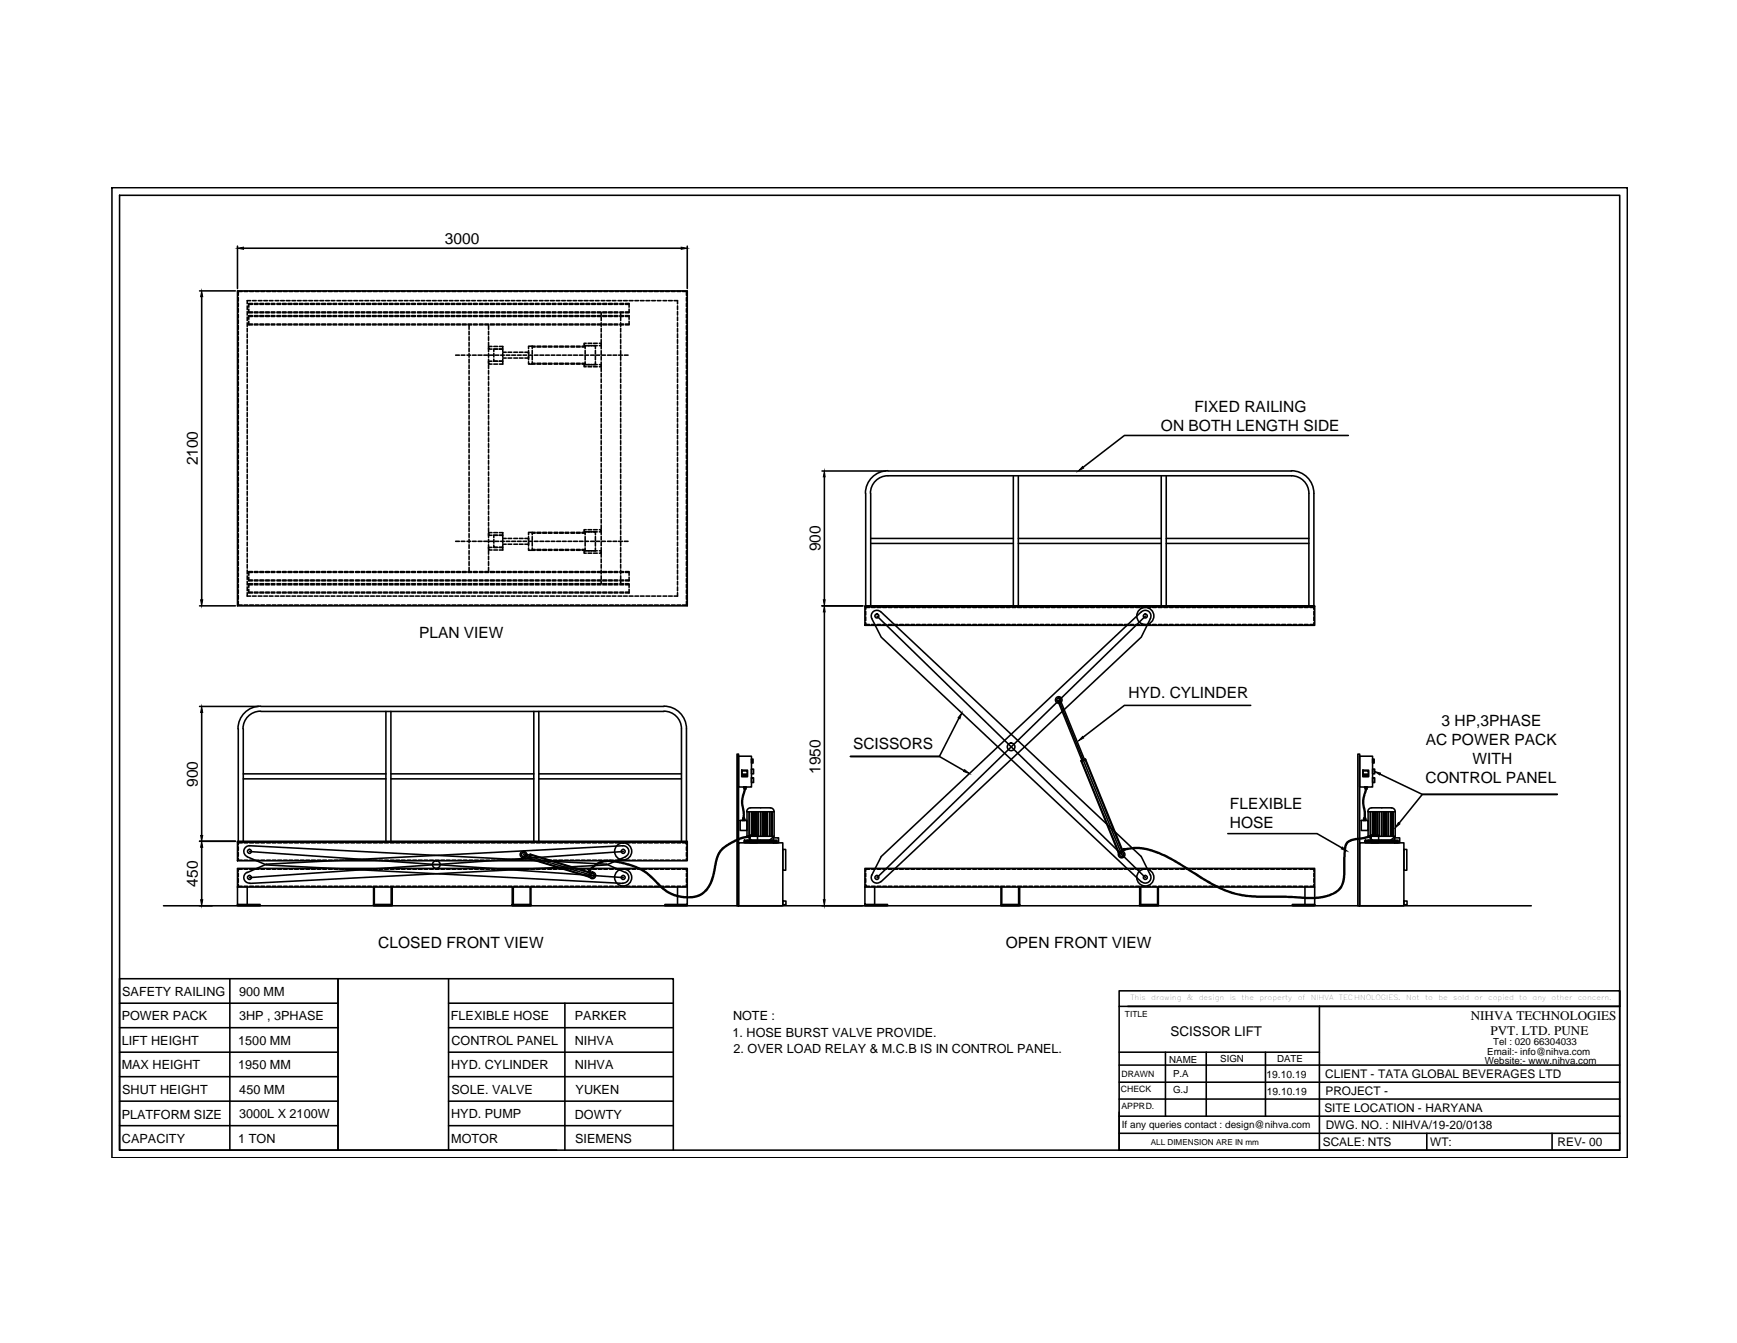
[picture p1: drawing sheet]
<svg xmlns="http://www.w3.org/2000/svg" width="279mm" height="216mm" viewBox="0 0 279 216" stroke-linecap="round" stroke-linejoin="round" font-family="sans-serif">
<defs><g id="words">
<g font-size="2.5">
<text x="71.6" y="39.3">3000</text>
<text x="186.7" y="69.2">ON BOTH LENGTH SIDE</text>
<text x="192.1" y="66.2">FIXED RAILING</text>
<text x="31.8" y="74.8" transform="rotate(-90 31.8 74.8)">2100</text>
<text x="132" y="88.6" transform="rotate(-90 132 88.6)">900</text>
<text x="67.4" y="102.6">PLAN VIEW</text>
<text x="181.5" y="112.3">HYD. CYLINDER</text>
<text x="229.3" y="119.8">AC POWER PACK</text>
<text x="231.9" y="116.7">3 HP,3PHASE</text>
<text x="132" y="124.4" transform="rotate(-90 132 124.4)">1950</text>
<text x="137.2" y="120.5">SCISSORS</text>
<text x="229.3" y="125.8">CONTROL PANEL</text>
<text x="236.9" y="122.8">WITH</text>
<text x="31.8" y="126.5" transform="rotate(-90 31.8 126.5)">900</text>
<text x="197.8" y="130.1">FLEXIBLE</text>
<text x="197.8" y="133.1">HOSE</text>
<text x="31.8" y="142.5" transform="rotate(-90 31.8 142.5)">450</text>
<text x="60.8" y="152.5">CLOSED FRONT VIEW</text>
<text x="161.8" y="152.5">OPEN FRONT VIEW</text>
</g>
<text font-size="2.2" x="188.3" y="166.6">SCISSOR LIFT</text>
<g font-size="2.1">
<text x="236.6" y="164">NIHVA TECHNOLOGIES</text>
<text x="239.7" y="166.4">PVT. LTD. PUNE</text>
</g>
<g font-size="2">
<text x="19.7" y="160.1">SAFETY RAILING</text>
<text x="38.5" y="160.1">900 MM</text>
<text x="19.6" y="168">LIFT HEIGHT</text>
<text x="19.6" y="164">POWER PACK</text>
<text x="38.3" y="168">1500 MM</text>
<text x="38.5" y="164">3HP , 3PHASE</text>
<text x="72.5" y="164">FLEXIBLE HOSE</text>
<text x="72.6" y="168">CONTROL PANEL</text>
<text x="92.5" y="168">NIHVA</text>
<text x="92.5" y="164">PARKER</text>
<text x="117.8" y="166.7">1. HOSE BURST VALVE PROVIDE.</text>
<text x="117.9" y="164">NOTE :</text>
<text x="19.6" y="171.9">MAX HEIGHT</text>
<text x="38.3" y="171.9">1950 MM</text>
<text x="72.6" y="171.9">HYD. CYLINDER</text>
<text x="92.5" y="171.9">NIHVA</text>
<text x="118" y="169.3">2. OVER LOAD RELAY &amp; M.C.B IS IN CONTROL PANEL.</text>
<text x="19.6" y="179.8">PLATFORM SIZE</text>
<text x="19.7" y="175.8">SHUT HEIGHT</text>
<text x="38.5" y="179.8">3000L X 2100W</text>
<text x="38.5" y="175.8">450 MM</text>
<text x="72.6" y="179.8">HYD. PUMP</text>
<text x="72.6" y="175.8">SOLE. VALVE</text>
<text x="92.5" y="179.8">DOWTY</text>
<text x="92.6" y="175.8">YUKEN</text>
<text x="19.6" y="183.8">CAPACITY</text>
<text x="38.3" y="183.8">1 TON</text>
<text x="72.6" y="183.8">MOTOR</text>
<text x="92.5" y="183.8">SIEMENS</text>
</g>
<g font-size="1.9">
<text x="213.2" y="173.3">CLIENT - TATA GLOBAL BEVERAGES LTD</text>
<text x="213" y="178.7">SITE LOCATION - HARYANA</text>
<text x="213.2" y="176">PROJECT -</text>
<text x="212.8" y="184.2">SCALE: NTS</text>
<text x="213.2" y="181.5">DWG. NO. : NIHVA/19-20/0138</text>
<text x="230.1" y="184.2">WT:</text>
<text x="250.5" y="184.2">REV- 00</text>
</g>
<g font-size="1.7">
<text x="203.7" y="173.3">19.10.19</text>
<text x="203.8" y="176">19.10.19</text>
</g>
<g font-size="1.6">
<text x="240.2" y="168">Tel : 020 66304033</text>
<text x="188.1" y="170.8">NAME</text>
<text x="188.7" y="173.2">P.A</text>
<text x="196.3" y="170.8">SIGN</text>
<text x="205.4" y="170.8">DATE</text>
<text x="238.8" y="171.1">Website:- www.nihva.com</text>
<text x="239.2" y="169.6">Email:- info@nihva.com</text>
<text x="188.7" y="175.7">G.J</text>
<text x="180.4" y="181.3">If any queries contact : design@nihva.com</text>
</g>
<g font-size="1.4">
<text x="180.9" y="163.5">TITLE</text>
<text x="180.4" y="173.2">DRAWN</text>
<text x="180.3" y="175.6">CHECK</text>
<text x="180.4" y="178.3">APPRD.</text>
</g>
<text font-size="1.3" x="185.1" y="184">ALL DIMENSION ARE IN mm</text>
<g font-size="1.1">
<text x="181.8" y="160.8">This</text>
<text x="185.2" y="160.8">drawing</text>
<text x="190.9" y="160.8">&amp;</text>
<text x="192.8" y="160.8">design</text>
<text x="199.7" y="160.8">the</text>
<text x="202.6" y="160.8">property</text>
<text x="208.7" y="160.8">of</text>
<text x="210.9" y="160.8">NIHVA</text>
<text x="215.4" y="160.8">TECHNOLOGIES.</text>
<text x="226.2" y="160.8">Not</text>
<text x="229.2" y="160.8">to</text>
<text x="231.4" y="160.8">be</text>
<text x="233.7" y="160.8">sold</text>
<text x="237.2" y="160.8">or</text>
<text x="239.4" y="160.8">copied</text>
<text x="244.4" y="160.8">to</text>
<text x="246.5" y="160.8">any</text>
<text x="249.6" y="160.8">other</text>
<text x="253.8" y="160.8">concern.</text>
</g>
</g></defs>
<!-- layer: 0 -->
<g fill="none" stroke="#000" stroke-width=".25">
<path d="M18 30.2h243.8v155.9h-243.8zM19.2 31.4h241.3v153.5h-241.3zM38.2 39.6v6.8M39.2 39.9h70.4M110.5 39.6v6.8M32.1 46.8h5.8M32.4 47.7v48.7M38.2 46.8h72.3v50.6h-72.3zM38.3 47.8v.6M38.3 48.7v.6M38.3 49.6v.6M38.3 50.5v.6"/>
<path d="M38.3 51.4v.6M38.3 52.3v.6M38.3 53.2v.6M38.3 54.1v.6M38.3 55v.7M38.3 56v.5M38.3 56.8v.6M38.3 57.7v.7M38.3 58.7v.6M38.3 59.5v.6M39 46.8h-.7v.7M39.3 46.8h.5"/>
<path d="M39.8 49.2v.6M39.8 50.1v.6M39.8 51v.5M39.8 51.9v.6M39.8 52.8v.6M39.8 53.7v.6M39.8 54.6v.6M39.8 55.5v.6M39.8 56.4v.6M39.8 57.3v.6M39.8 58.2v.6M39.8 59.1v.6"/>
<path d="M40 48.9h.6M40 49.7v.6h.6M40 50.2h.6M40 51.6v.6h.6M40 50.9h.6M40 52.1h.6M40.1 46.8h.7M40.3 48.3h-.5v.5M40.6 48.3h.6M40.6 48.8h-.6v.6M40.6 50.7h-.6v.6M40.9 48.8h.6"/>
<path d="M40.9 48.9h.6M40.9 50.3h.6M40.9 50.2h.6M40.9 50.7h.6M40.9 50.9h.6M40.9 52.2h.6M40.9 52.1h.6M41.1 46.8h.6M41.5 48.3h.6M41.8 48.8h.6M41.8 48.9h.6M41.8 50.3h.6"/>
<path d="M41.8 50.2h.6M41.8 50.7h.6M41.8 50.9h.6M41.8 52.2h.6M41.8 52.1h.6M42 46.8h.6M42.4 48.3h.6M42.7 48.8h.6M42.7 48.9h.6M42.7 50.3h.6M42.7 50.2h.6M42.7 50.7h.6"/>
<path d="M42.7 50.9h.6M42.7 52.2h.6M42.7 52.1h.6M42.9 46.8h.6M43.3 48.3h.6M43.6 48.8h.6M43.6 48.9h.6M43.6 50.3h.6M43.6 50.2h.6M43.6 50.7h.6M43.6 50.9h.6M43.6 52.2h.6"/>
<path d="M43.6 52.1h.6M43.8 46.8h.6M44.3 48.3h.5M44.5 48.8h.6M44.5 48.9h.6M44.5 50.3h.6M44.5 50.2h.6M44.5 50.7h.6M44.5 50.9h.6M44.5 52.2h.6M44.5 52.1h.6M44.7 46.8h.6"/>
<path d="M45.1 48.3h.6M45.4 48.8h.6M45.4 48.9h.6M45.4 50.3h.6M45.4 50.2h.6M45.4 50.7h.6M45.4 50.9h.6M45.4 52.2h.6M45.4 52.1h.6M45.6 46.8h.6M46 48.3h.7M46.3 48.8h.7"/>
<path d="M46.3 48.9h.7M46.3 50.3h.7M46.3 50.2h.7M46.3 50.7h.7M46.3 50.9h.7M46.3 52.2h.7M46.3 52.1h.7M46.5 46.8h.6M47 48.3h.6M47.3 48.8h.6M47.3 48.9h.6M47.3 50.3h.6"/>
<path d="M47.3 50.2h.6M47.3 50.7h.6M47.3 50.9h.6M47.3 52.2h.6M47.3 52.1h.6M47.4 46.8h.6M47.9 48.3h.5M48.1 48.8h.6M48.1 48.9h.6M48.1 50.3h.6M48.1 50.2h.6M48.1 50.7h.6"/>
<path d="M48.1 50.9h.6M48.1 52.2h.6M48.1 52.1h.6M48.3 46.8h.6M48.7 48.3h.7M49 48.8h.7M49 48.9h.7M49 50.3h.7M49 50.2h.7M49 50.7h.7M49 50.9h.7M49 52.2h.7"/>
<path d="M49 52.1h.7M49.2 46.8h.6M49.7 48.3h.6M50 48.8h.6M50 48.9h.6M50 50.3h.6M50 50.2h.6M50 50.7h.6M50 50.9h.6M50 52.2h.6M50 52.1h.6M50.1 46.8h.6"/>
<path d="M50.6 48.3h.6M50.9 48.8h.5M50.9 48.9h.5M50.9 50.3h.5M50.9 50.2h.5M50.9 50.7h.5M50.9 50.9h.5M50.9 52.2h.5M50.9 52.1h.5M51 46.8h.6M51.4 48.3h.7M51.7 48.8h.7"/>
<path d="M51.7 48.9h.7M51.7 50.3h.7M51.7 50.2h.7M51.7 50.7h.7M51.7 50.9h.7M51.7 52.2h.7M51.7 52.1h.7M51.9 46.8h.6M52.4 48.3h.6M52.7 48.8h.6M52.7 48.9h.6M52.7 50.3h.6"/>
<path d="M52.7 50.2h.6M52.7 50.7h.6M52.7 50.9h.6M52.7 52.2h.6M52.7 52.1h.6M52.8 46.8h.6M53.3 48.3h.6M53.6 48.8h.6M53.6 48.9h.6M53.6 50.3h.6M53.6 50.2h.6M53.6 50.7h.6"/>
<path d="M53.6 50.9h.6M53.6 52.2h.6M53.6 52.1h.6M53.7 46.8h.6M54.2 48.3h.6M54.5 48.8h.6M54.5 48.9h.6M54.5 50.3h.6M54.5 50.2h.6M54.5 50.7h.6M54.5 50.9h.6M54.5 52.2h.6"/>
<path d="M54.5 52.1h.6M54.6 46.8h.7M55.1 48.3h.6M55.4 48.8h.6M55.4 48.9h.6M55.4 50.3h.6M55.4 50.2h.6M55.4 50.7h.6M55.4 50.9h.6M55.4 52.2h.6M55.4 52.1h.6M55.6 46.8h.5"/>
<path d="M56 48.3h.6M56.3 48.8h.6M56.3 48.9h.6M56.3 50.3h.6M56.3 50.2h.6M56.3 50.7h.6M56.3 50.9h.6M56.3 52.2h.6M56.3 52.1h.6M56.4 46.8h.6M56.9 48.3h.6M57.2 48.8h.6"/>
<path d="M57.2 48.9h.6M57.2 50.3h.6M57.2 50.2h.6M57.2 50.7h.6M57.2 50.9h.6M57.2 52.2h.6M57.2 52.1h.6M57.3 46.8h.7M57.8 48.3h.6M58.1 48.8h.6M58.1 48.9h.6M58.1 50.3h.6"/>
<path d="M58.1 50.2h.6M58.1 50.7h.6M58.1 50.9h.6M58.1 52.2h.6M58.1 52.1h.6M58.3 46.8h.6M58.7 48.3h.6M59 48.8h.6M59 48.9h.6M59 50.3h.6M59 50.2h.6M59 50.7h.6"/>
<path d="M59 50.9h.6M59 52.2h.6M59 52.1h.6M59.2 46.8h.5M59.6 48.3h.6M59.9 48.8h.6M59.9 48.9h.6M59.9 50.3h.6M59.9 50.2h.6M59.9 50.7h.6M59.9 50.9h.6M59.9 52.2h.6"/>
<path d="M59.9 52.1h.6M60 46.8h.7M60.5 48.3h.6M60.8 48.8h.6M60.8 48.9h.6M60.8 50.3h.6M60.8 50.2h.6M60.8 50.7h.6M60.8 50.9h.6M60.8 52.2h.6M60.8 52.1h.6M61 46.8h.6"/>
<path d="M61.4 48.3h.6M61.7 48.8h.6M61.7 48.9h.6M61.7 50.3h.6M61.7 50.2h.6M61.7 50.7h.6M61.7 50.9h.6M61.7 52.2h.6M61.7 52.1h.6M61.9 46.8h.6M62.3 48.3h.6M62.6 48.8h.6"/>
<path d="M62.6 48.9h.6M62.6 50.3h.6M62.6 50.2h.6M62.6 50.7h.6M62.6 50.9h.6M62.6 52.2h.6M62.6 52.1h.6M62.8 46.8h.6M63.2 48.3h.6M63.5 48.8h.6M63.5 48.9h.6M63.5 50.3h.6"/>
<path d="M63.5 50.2h.6M63.5 50.7h.6M63.5 50.9h.6M63.5 52.2h.6M63.5 52.1h.6M63.7 46.8h.6M64.1 48.3h.6M64.4 48.8h.6M64.4 48.9h.6M64.4 50.3h.6M64.4 50.2h.6M64.4 50.7h.6"/>
<path d="M64.4 50.9h.6M64.4 52.2h.6M64.4 52.1h.6M64.6 46.8h.6M65 48.3h.6M65.3 48.8h.6M65.3 48.9h.6M65.3 50.3h.6M65.3 50.2h.6M65.3 50.7h.6M65.3 50.9h.6M65.3 52.2h.6"/>
<path d="M65.3 52.1h.6M65.5 46.8h.6M65.9 48.3h.7M66.2 48.8h.6M66.2 48.9h.6M66.2 50.3h.6M66.2 50.2h.6M66.2 50.7h.6M66.2 50.9h.6M66.2 52.2h.6M66.2 52.1h.6M66.4 46.8h.6"/>
<path d="M66.9 48.3h.6M67.2 48.8h.5M67.2 48.9h.5M67.2 50.3h.5M67.2 50.2h.5M67.2 50.7h.5M67.2 50.9h.5M67.2 52.2h.5M67.2 52.1h.5M67.3 46.8h.6M67.7 48.3h.6M68 48.8h.6"/>
<path d="M68 48.9h.6M68 50.3h.6M68 50.2h.6M68 50.7h.6M68 50.9h.6M68 52.2h.6M68 52.1h.6M68.2 46.8h.6M68.6 48.3h.7M68.9 48.8h.7M68.9 48.9h.7M68.9 50.3h.7"/>
<path d="M68.9 50.2h.7M68.9 50.7h.7M68.9 50.9h.7M68.9 52.2h.7M68.9 52.1h.7M69.1 46.8h.6M69.6 48.3h.6M69.9 48.8h.6M69.9 48.9h.6M69.9 50.3h.6M69.9 50.2h.6M69.9 50.7h.6"/>
<path d="M69.9 50.9h.6M69.9 52.2h.6M69.9 52.1h.6M70 46.8h.6M70.5 48.3h.5M70.8 48.8h.5M70.8 48.9h.5M70.8 50.3h.5M70.8 50.2h.5M70.8 50.7h.5M70.8 50.9h.5M70.8 52.2h.5"/>
<path d="M70.8 52.1h.5M70.9 46.8h.6M71.3 48.3h.7M71.6 48.8h.7M71.6 48.9h.7M71.6 50.3h.7M71.6 50.2h.7M71.6 50.7h.7M71.6 50.9h.7M71.6 52.2h.7M71.6 52.1h.7M71.8 46.8h.6"/>
<path d="M72.3 48.3h.6M72.6 48.8h.6M72.6 48.9h.6M72.6 50.3h.6M72.6 50.2h.6M72.6 50.7h.6M72.6 50.9h.6M72.6 52.2h.6M72.6 52.1h.6M72.7 46.8h.6M73.2 48.3h.6M73.3 57.1h.6"/>
<path d="M73.5 48.8h.6M73.5 48.9h.6M73.5 50.3h.6M73.5 50.2h.6M73.5 50.7h.6M73.5 50.9h.6M73.5 52.2h.6M73.5 52.1h.6M73.6 46.8h.6M74.1 48.3h.6M74.2 57.1h.6M74.4 48.8h.6"/>
<path d="M74.4 48.9h.6M74.4 50.3h.6M74.4 50.2h.6M74.4 50.7h.6M74.4 50.9h.6M74.4 52.2h.6M74.4 52.1h.6M74.5 46.8h.6M75 48.3h.6M75.1 57.1h.6M75.3 48.8h.6M75.3 48.9h.6"/>
<path d="M75.3 50.3h.6M75.3 50.2h.6M75.3 50.7h.6M75.3 50.9h.6M75.3 52.2h.6M75.3 52.1h.6M75.5 46.8h.5M75.5 52.2v.7M75.5 53.2v.6M75.5 54.1v.6M75.5 55v.7M75.5 56v.5"/>
<path d="M75.5 56.8v.6M75.5 57.7v.7M75.5 58.7v.6M75.5 59.5v.6M75.9 48.3h.6M76 57.1h.6M76.2 48.8h.6M76.2 48.9h.6M76.2 50.3h.6M76.2 50.2h.6M76.2 50.7h.6M76.2 50.9h.6"/>
<path d="M76.2 52.2h.6M76.2 52.1h.6M76.3 46.8h.6M76.8 48.3h.6M76.9 57.1h.6M77.1 48.8h.6M77.1 48.9h.6M77.1 50.3h.6M77.1 50.2h.6M77.1 50.7h.6M77.1 50.9h.6M77.1 52.2h.6"/>
<path d="M77.1 52.1h.6M77.2 46.8h.7M77.7 48.3h.6M77.8 57.1h.6M78 48.8h.6M78 48.9h.6M78 50.3h.6M78 50.2h.6M78 50.7h.6M78 50.9h.6M78 52.2h.6v.7M78 52.1h.6"/>
<path d="M78.2 46.8h.6M78.6 48.3h.6M78.6 53.2v.6M78.6 54.1v.6M78.6 55v.7M78.6 56v.5M78.6 56.8v.6M78.6 57.7v.7M78.6 58.7v.6M78.6 59.5v.6M78.7 57.1h.6M78.9 48.8h.6"/>
<path d="M78.9 48.9h.6M78.9 50.3h.6M78.9 50.2h.6M78.9 50.7h.6M78.9 50.9h.6M78.9 52.2h.6M78.9 52.1h.6M79.1 46.8h.5M79.1 55.7h-.5v.4h.5M79.1 58.1h-.5v.4h.5M79.4 56.1h.6M79.4 55.7h.6"/>
<path d="M79.4 57.7v.4h.6M79.4 58.5h.6M79.4 56.8v.6M79.5 48.3h.6M79.6 57.1h.6M79.8 48.8h.6M79.8 48.9h.6M79.8 50.3h.6M79.8 50.2h.6M79.8 50.7h.6M79.8 50.9h.6M79.8 52.2h.6"/>
<path d="M79.8 52.1h.6M79.9 46.8h.7M80 56.1h-.6v.4M80.3 56.1h.6v.4M80.3 55.7h.6v.4h-.6M80.3 58.1h.6v.4h-.6M80.4 48.3h.6M80.5 57.1h.6M80.7 48.8h.6M80.7 48.9h.6M80.7 50.3h.6M80.7 50.2h.6"/>
<path d="M80.7 50.7h.6M80.7 50.9h.6M80.7 52.2h.6M80.7 52.1h.6M80.9 57.7v.4h-.6M80.9 46.8h.6M80.9 56.8v.6M80.9 56.6h.5M80.9 57.6h.5M81.3 48.3h.6M81.4 57.1h.6M81.6 48.8h.6"/>
<path d="M81.6 48.9h.6M81.6 50.3h.6M81.6 50.2h.6M81.6 50.7h.6M81.6 50.9h.6M81.6 52.2h.6M81.6 52.1h.6M81.7 56.6h.6M81.7 57.6h.6M81.8 46.8h.6M82.2 48.3h.6M82.3 57.1h.6"/>
<path d="M82.5 48.8h.6M82.5 48.9h.6M82.5 50.3h.6M82.5 50.2h.6M82.5 50.7h.6M82.5 50.9h.6M82.5 52.2h.6M82.5 52.1h.6M82.6 46.8h.7M82.6 56.6h.6M82.6 57.6h.6M83.1 48.3h.6"/>
<path d="M83.2 57.1h.6M83.4 48.8h.6M83.4 48.9h.6M83.4 50.3h.6M83.4 50.2h.6M83.4 50.7h.6M83.4 50.9h.6M83.4 52.2h.6M83.4 52.1h.6M83.5 56.6h.6M83.5 57.6h.6M83.6 46.8h.6"/>
<path d="M84 48.3h.6M84.1 57.1h.6M84.3 48.8h.6M84.3 48.9h.6M84.3 50.3h.6M84.3 50.2h.6M84.3 50.7h.6M84.3 50.9h.6M84.3 52.2h.6M84.3 52.1h.6M84.4 56.6h.6M84.4 57.6h.6"/>
<path d="M84.5 46.8h.6M84.9 48.3h.6M85 58.2v.3h.6v-.3M85 56.3v.6M85 57.2v.7M85.1 57.1h.6M85.2 48.8h.6M85.2 48.9h.6M85.2 50.3h.6M85.2 50.2h.6M85.2 50.7h.6M85.2 50.9h.6"/>
<path d="M85.2 52.2h.6M85.2 52.1h.6M85.4 46.8h.6M85.6 55.7h-.6v.3M85.6 58.5h.5M85.6 55.7v.3M85.6 56.3v.6M85.6 57.2v.7M85.6 55.7h.5M85.6 55.8h.5M85.6 58.4h.5M85.8 48.3h.6"/>
<path d="M86 57.1h.5M86.1 48.8h.6M86.1 48.9h.6M86.1 50.3h.6M86.1 50.2h.6M86.1 50.7h.6M86.1 50.9h.6M86.1 52.2h.6M86.1 52.1h.6M86.3 46.8h.6M86.4 58.5h.6M86.4 55.7h.6"/>
<path d="M86.4 55.8h.6M86.4 58.4h.6M86.8 48.3h.5M86.8 57.1h.7M87.1 48.8h.5M87.1 48.9h.5M87.1 50.3h.5M87.1 50.2h.5M87.1 50.7h.5M87.1 50.9h.5M87.1 52.2h.5M87.1 52.1h.5"/>
<path d="M87.2 46.8h.6M87.3 58.5h.6M87.3 55.7h.6M87.3 55.8h.6M87.3 58.4h.6M87.6 48.3h.6M87.8 57.1h.6M87.9 48.8h.6M87.9 48.9h.6M87.9 50.3h.6M87.9 50.2h.6M87.9 50.7h.6"/>
<path d="M87.9 50.9h.6M87.9 52.2h.6M87.9 52.1h.6M88.1 46.8h.6M88.2 58.5h.6M88.2 55.7h.6M88.2 55.8h.6M88.2 58.4h.6M88.5 48.3h.7M88.7 57.1h.6M88.8 48.8h.6M88.8 48.9h.6"/>
<path d="M88.8 50.3h.6M88.8 50.2h.6M88.8 50.7h.6M88.8 50.9h.6M88.8 52.2h.6M88.8 52.1h.6M89 46.8h.6M89.1 58.5h.6M89.1 55.7h.6M89.1 55.8h.6M89.1 58.4h.6M89.5 48.3h.6"/>
<path d="M89.5 57.1h.7M89.8 48.8h.6M89.8 48.9h.6M89.8 50.3h.6M89.8 50.2h.6M89.8 50.7h.6M89.8 50.9h.6M89.8 52.2h.6M89.8 52.1h.6M89.9 46.8h.6M90 58.5h.6M90 55.7h.6"/>
<path d="M90 55.8h.6M90 58.4h.6M90.4 48.3h.5M90.5 57.1h.6M90.6 48.8h.6M90.6 48.9h.6M90.6 50.3h.6M90.6 50.2h.6M90.6 50.7h.6M90.6 50.9h.6M90.6 52.2h.6M90.6 52.1h.6"/>
<path d="M90.8 46.8h.6M90.9 58.5h.6M90.9 55.7h.6M90.9 55.8h.6M90.9 58.4h.6M91.2 48.3h.7M91.4 57.1h.6M91.5 48.8h.7M91.5 48.9h.7M91.5 50.3h.7M91.5 50.2h.7M91.5 50.7h.7"/>
<path d="M91.5 50.9h.7M91.5 52.2h.7M91.5 52.1h.7M91.7 46.8h.6M91.8 58.5h.6M91.8 55.7h.6M91.8 55.8h.6M91.8 58.4h.6M92.2 48.3h.6M92.3 57.1h.6M92.5 48.8h.6M92.5 48.9h.6"/>
<path d="M92.5 50.3h.6M92.5 50.2h.6M92.5 50.7h.6M92.5 50.9h.6M92.5 52.2h.6M92.5 52.1h.6M92.6 46.8h.6M92.7 58.5h.6M92.7 55.7h.6M92.7 55.8h.6M92.7 58.4h.6M93.1 48.3h.6"/>
<path d="M93.2 57.1h.6M93.4 48.8h.6M93.4 48.9h.6M93.4 50.3h.6M93.4 50.2h.6M93.4 50.7h.6M93.4 50.9h.6M93.4 52.2h.6M93.4 52.1h.6M93.5 46.8h.6M93.6 58.5h.5M93.6 55.7h.5"/>
<path d="M93.6 55.8h.5M93.6 58.4h.5M94 48.3h.6M94.1 57.1h.6M94.1 58.2v.4h.7M94.1 56.3v.6M94.1 57.2v.7M94.2 48.8h.7M94.2 48.9h.7M94.2 50.3h.7M94.2 50.2h.7M94.2 50.7h.7"/>
<path d="M94.2 50.9h.7M94.2 52.2h.7M94.2 52.1h.7M94.3 55.2h-.3v.4h.3M94.3 58.6h-.3v.4h.3M94.4 46.8h.6M94.6 55.6h1.5M94.6 55.2h.6M94.6 59h.6M94.6 58.6h.6M94.8 55.6h-.7v.4M94.9 48.3h.6"/>
<path d="M95 57.1h.6M95.2 48.8h.6M95.2 48.9h.6M95.2 50.3h.6M95.2 50.2h.6M95.2 50.7h.6M95.2 50.9h.6M95.2 52.2h.6M95.2 52.1h.6M95.3 46.8h.6M95.5 55.2h.6M95.5 59h.6"/>
<path d="M95.5 58.6h.6M95.8 58.2v.4h-.7M95.8 48.3h.6M95.8 55.6v.4M95.8 56.3v.6M95.8 57.2v.7M95.9 57.1h.6M96.1 48.8h.6M96.1 48.9h.6M96.1 50.3h.6M96.1 50.2h.6M96.1 50.7h.6"/>
<path d="M96.1 50.9h.6M96.1 52.2h.6M96.1 52.1h.6M96.2 46.8h.6M96.4 55.2h.3v.4h-.3M96.4 58.6h.3v.4h-.3M96.7 48.3h.6M96.7 50.3v.4M96.7 51v.5M96.7 51.9v.6M96.7 52.8v.6M96.7 53.7v.6"/>
<path d="M96.7 54.6v.6M96.7 55.5v.6M96.7 56.4v.6M96.7 57.3v.6M96.7 58.2v.6M96.7 59.1v.6M96.8 57.1h.6M97 48.8h.6M97 48.9h.6M97 50.3h.6M97 50.2h.6M97 50.7h.6"/>
<path d="M97 50.9h.6M97 52.2h.6M97 52.1h.6M97.1 46.8h.6M97.6 48.3h.6M97.7 57.1h.6M97.9 48.8h.6M97.9 48.9h.6M97.9 50.3h.6M97.9 50.2h.6M97.9 50.7h.6M97.9 50.9h.6"/>
<path d="M97.9 52.2h.6M97.9 52.1h.6M98.1 46.8h.6M98.5 48.3h.6M98.6 57.1h.6M98.8 48.8h.6M98.8 48.9h.6M98.8 50.3h.6M98.8 50.2h.6M98.8 50.7h.6M98.8 50.9h.6M98.8 52.2h.6"/>
<path d="M98.8 52.1h.6M98.9 46.8h.6M99.4 48.3h.6M99.5 57.1h.6M99.7 48.8h.6M99.7 48.9h.6M99.7 50.3h.6M99.7 50.2h.6M99.7 50.7h.6M99.7 50.9h.6M99.7 52.2h.6M99.7 52.1h.6"/>
<path d="M99.8 46.8h.7M99.8 50.3v.4M99.8 51v.5M99.8 51.9v.6M99.8 52.8v.6M99.8 53.7v.6M99.8 54.6v.6M99.8 55.5v.6M99.8 56.4v.6M99.8 57.3v.6M99.8 58.2v.6M99.8 59.1v.6"/>
<path d="M100.3 48.3h.6M100.4 57.1h.6M100.6 48.8h.6v.6M100.6 48.9h.6M100.6 50.7h.6v.6M100.6 50.2h.6M100.6 50.9h.6M100.6 52.1h.6M100.8 46.8h.6M101.2 49.7v.6h-.6M101.2 51.6v.6h-.6M101.2 48.3h.6"/>
<path d="M101.7 46.8h.5M102.1 48.3h.6M102.5 46.8h.7M103 48.3h.6M103.5 46.8h.6M103.9 48.3h.6M104.4 46.8h.6M104.8 48.3h.6M105.3 46.8h.6M105.7 48.3h.6M106.2 46.8h.6M106.7 48.3h.5"/>
<path d="M107.1 46.8h.6M107.5 48.3h.6M108 46.8h.6M108.4 48.3h.6v.5M108.9 46.8h.6M109 49.2v.6M109 50.1v.6M109 51v.5M109 51.9v.6M109 52.8v.6M109 53.7v.6M109 54.6v.6"/>
<path d="M109 55.5v.6M109 56.4v.6M109 57.3v.6M109 58.2v.6M109 59.1v.6M109.8 46.8h.6v.7M110.4 47.8v.6M110.4 48.7v.6M110.4 49.6v.6M110.4 50.5v.6M110.4 51.4v.6M110.4 52.3v.6"/>
<path d="M110.4 53.2v.6M110.4 54.1v.6M110.4 55v.7M110.4 56v.5M110.4 56.8v.6M110.4 57.7v.7M110.4 58.7v.6M110.4 59.5v.6M38.3 60.5v.6M38.3 61.4v.6M38.3 62.3v.6M38.3 63.2v.6"/>
<path d="M38.3 64.1v.6M38.3 65v.6M38.3 65.9v.6M38.3 66.8v.6M38.3 67.7v.6M38.3 68.6v.6M38.3 69.5v.6M38.3 70.4v.6M38.3 71.3v.6M38.3 72.2v.6M38.3 73.1v.6M38.3 74v.6"/>
<path d="M38.3 74.9v.6M38.3 75.8v.6M38.3 76.7v.6M38.3 77.6v.7M38.3 78.6v.5M38.3 79.4v.6M39.8 60v.6M39.8 60.9v.6M39.8 61.8v.6M39.8 62.7v.6M39.8 63.6v.6M39.8 64.5v.6"/>
<path d="M39.8 65.4v.6M39.8 66.3v.7M39.8 67.3v.5M39.8 68.1v.6M39.8 69v.7M39.8 70v.6M39.8 70.9v.5M39.8 71.7v.7M39.8 72.7v.6M39.8 73.6v.6M39.8 74.5v.6M39.8 75.4v.6"/>
<path d="M39.8 76.3v.6M39.8 77.2v.6M39.8 78.1v.6M39.8 79v.6M39.8 79.9v.6M75.5 60.5v.6M75.5 61.4v.6M75.5 62.3v.6M75.5 63.2v.6M75.5 64.1v.6M75.5 65v.6M75.5 65.9v.6"/>
<path d="M75.5 66.8v.6M75.5 67.7v.6M75.5 68.6v.6M75.5 69.5v.6M75.5 70.4v.6M75.5 71.3v.6M75.5 72.2v.6M75.5 73.1v.6M75.5 74v.6M75.5 74.9v.6M75.5 75.8v.6M75.5 76.7v.6"/>
<path d="M75.5 77.6v.7M75.5 78.6v.5M75.5 79.4v.6M78.6 60.5v.6M78.6 61.4v.6M78.6 62.3v.6M78.6 63.2v.6M78.6 64.1v.6M78.6 65v.6M78.6 65.9v.6M78.6 66.8v.6M78.6 67.7v.6"/>
<path d="M78.6 68.6v.6M78.6 69.5v.6M78.6 70.4v.6M78.6 71.3v.6M78.6 72.2v.6M78.6 73.1v.6M78.6 74v.6M78.6 74.9v.6M78.6 75.8v.6M78.6 76.7v.6M78.6 77.6v.7M78.6 78.6v.5"/>
<path d="M78.6 79.4v.6M96.7 60v.6M96.7 60.9v.6M96.7 61.8v.6M96.7 62.7v.6M96.7 63.6v.6M96.7 64.5v.6M96.7 65.4v.6M96.7 66.3v.7M96.7 67.3v.5M96.7 68.1v.6M96.7 69v.7"/>
<path d="M96.7 70v.6M96.7 70.9v.5M96.7 71.7v.7M96.7 72.7v.6M96.7 73.6v.6M96.7 74.5v.6M96.7 75.4v.6M96.7 76.3v.6M96.7 77.2v.6M96.7 78.1v.6M96.7 79v.6M96.7 79.9v.6"/>
<path d="M99.8 60v.6M99.8 60.9v.6M99.8 61.8v.6M99.8 62.7v.6M99.8 63.6v.6M99.8 64.5v.6M99.8 65.4v.6M99.8 66.3v.7M99.8 67.3v.5M99.8 68.1v.6M99.8 69v.7M99.8 70v.6"/>
<path d="M99.8 70.9v.5M99.8 71.7v.7M99.8 72.7v.6M99.8 73.6v.6M99.8 74.5v.6M99.8 75.4v.6M99.8 76.3v.6M99.8 77.2v.6M99.8 78.1v.6M99.8 79v.6M99.8 79.9v.6M109 60v.6"/>
<path d="M109 60.9v.6M109 61.8v.6M109 62.7v.6M109 63.6v.6M109 64.5v.6M109 65.4v.6M109 66.3v.7M109 67.3v.5M109 68.1v.6M109 69v.7M109 70v.6M109 70.9v.5"/>
<path d="M109 71.7v.7M109 72.7v.6M109 73.6v.6M109 74.5v.6M109 75.4v.6M109 76.3v.6M109 77.2v.6M109 78.1v.6M109 79v.6M109 79.9v.6M110.4 60.5v.6M110.4 61.4v.6"/>
<path d="M110.4 62.3v.6M110.4 63.2v.6M110.4 64.1v.6M110.4 65v.6M110.4 65.9v.6M110.4 66.8v.6M110.4 67.7v.6M110.4 68.6v.6M110.4 69.5v.6M110.4 70.4v.6M110.4 71.3v.6M110.4 72.2v.6"/>
<path d="M110.4 73.1v.6M110.4 74v.6M110.4 74.9v.6M110.4 75.8v.6M110.4 76.7v.6M110.4 77.6v.7M110.4 78.6v.5M110.4 79.4v.6M132.2 75.7h10.3M132.6 76.7v19.7M139.2 79.3v18.1M140 79.3a2.82 2.82 0 0 1 2.8-2.8h64.9a2.81 2.81 0 0 1 2.8 2.8v18.1"/>
<path d="M140.1 79.3v18.1M142.8 75.7a3.6 3.6 0 0 0-3.6 3.6M142.8 75.7h64.9M163 76.5v20.9M163.8 76.5v20.9M186.8 76.5v20.9M187.6 76.5v20.9M207.7 75.7a3.6 3.6 0 0 1 3.6 3.6v18.1M216.9 70h-36l-6.7 5.1M32.1 97.4h5.8M38.3 80.3v.7M38.3 81.3v.6"/>
<path d="M38.3 82.2v.5M38.3 83v.7M38.3 84v.6M38.3 84.9v.6M38.3 85.8v.6M38.3 86.7v.6M38.3 87.6v.6M38.3 88.5v.6M38.3 89.4v.6M38.3 90.3v.6M38.3 91.2v.6M38.3 92.1v.6"/>
<path d="M38.3 93v.6M38.3 93.9v.6M38.3 94.8v.6M38.3 95.7v.6M38.3 96.6v.7h.7M39.3 97.3h.5M39.8 80.8v.6M39.8 81.7v.6M39.8 82.6v.6M39.8 83.5v.6M39.8 84.4v.6M39.8 85.3v.6"/>
<path d="M39.8 86.2v.6M39.8 87.2v.5M39.8 88v.6M39.8 88.9v.7M39.8 89.9v.6M39.8 90.7v.6M39.8 91.6v.7M39.8 92.6v.6M39.8 93.5v.6M39.8 94.3v.7M39.8 95.3v.5h.5M40 92.8v.6h.6"/>
<path d="M40 94.7v.6h.6M40 95.2h.6M40 94h.6M40 93.2h.6M40 92h.6M40.1 97.3h.7M40.6 95.8h.6M40.6 91.9h-.6v.6M40.6 93.8h-.6v.6M40.9 95.3h.6M40.9 95.2h.6M40.9 93.8h.6"/>
<path d="M40.9 94h.6M40.9 93.4h.6M40.9 93.2h.6M40.9 91.9h.6M40.9 92h.6M41.1 97.3h.6M41.5 95.8h.6M41.8 95.3h.6M41.8 95.2h.6M41.8 93.8h.6M41.8 94h.6M41.8 93.4h.6"/>
<path d="M41.8 93.2h.6M41.8 91.9h.6M41.8 92h.6M42 97.3h.6M42.4 95.8h.6M42.7 95.3h.6M42.7 95.2h.6M42.7 93.8h.6M42.7 94h.6M42.7 93.4h.6M42.7 93.2h.6M42.7 91.9h.6"/>
<path d="M42.7 92h.6M42.9 97.3h.6M43.3 95.8h.6M43.6 95.3h.6M43.6 95.2h.6M43.6 93.8h.6M43.6 94h.6M43.6 93.4h.6M43.6 93.2h.6M43.6 91.9h.6M43.6 92h.6M43.8 97.3h.6"/>
<path d="M44.3 95.8h.5M44.5 95.3h.6M44.5 95.2h.6M44.5 93.8h.6M44.5 94h.6M44.5 93.4h.6M44.5 93.2h.6M44.5 91.9h.6M44.5 92h.6M44.7 97.3h.6M45.1 95.8h.6M45.4 95.3h.6"/>
<path d="M45.4 95.2h.6M45.4 93.8h.6M45.4 94h.6M45.4 93.4h.6M45.4 93.2h.6M45.4 91.9h.6M45.4 92h.6M45.6 97.3h.6M46 95.8h.7M46.3 95.3h.7M46.3 95.2h.7M46.3 93.8h.7"/>
<path d="M46.3 94h.7M46.3 93.4h.7M46.3 93.2h.7M46.3 91.9h.7M46.3 92h.7M46.5 97.3h.6M47 95.8h.6M47.3 95.3h.6M47.3 95.2h.6M47.3 93.8h.6M47.3 94h.6M47.3 93.4h.6"/>
<path d="M47.3 93.2h.6M47.3 91.9h.6M47.3 92h.6M47.4 97.3h.6M47.9 95.8h.5M48.1 95.3h.6M48.1 95.2h.6M48.1 93.8h.6M48.1 94h.6M48.1 93.4h.6M48.1 93.2h.6M48.1 91.9h.6"/>
<path d="M48.1 92h.6M48.3 97.3h.6M48.7 95.8h.7M49 95.3h.7M49 95.2h.7M49 93.8h.7M49 94h.7M49 93.4h.7M49 93.2h.7M49 91.9h.7M49 92h.7M49.2 97.3h.6"/>
<path d="M49.7 95.8h.6M50 95.3h.6M50 95.2h.6M50 93.8h.6M50 94h.6M50 93.4h.6M50 93.2h.6M50 91.9h.6M50 92h.6M50.1 97.3h.6M50.6 95.8h.6M50.9 95.3h.5"/>
<path d="M50.9 95.2h.5M50.9 93.8h.5M50.9 94h.5M50.9 93.4h.5M50.9 93.2h.5M50.9 91.9h.5M50.9 92h.5M51 97.3h.6M51.4 95.8h.7M51.7 95.3h.7M51.7 95.2h.7M51.7 93.8h.7"/>
<path d="M51.7 94h.7M51.7 93.4h.7M51.7 93.2h.7M51.7 91.9h.7M51.7 92h.7M51.9 97.3h.6M52.4 95.8h.6M52.7 95.3h.6M52.7 95.2h.6M52.7 93.8h.6M52.7 94h.6M52.7 93.4h.6"/>
<path d="M52.7 93.2h.6M52.7 91.9h.6M52.7 92h.6M52.8 97.3h.6M53.3 95.8h.6M53.6 95.3h.6M53.6 95.2h.6M53.6 93.8h.6M53.6 94h.6M53.6 93.4h.6M53.6 93.2h.6M53.6 91.9h.6"/>
<path d="M53.6 92h.6M53.7 97.3h.6M54.2 95.8h.6M54.5 95.3h.6M54.5 95.2h.6M54.5 93.8h.6M54.5 94h.6M54.5 93.4h.6M54.5 93.2h.6M54.5 91.9h.6M54.5 92h.6M54.6 97.3h.7"/>
<path d="M55.1 95.8h.6M55.4 95.3h.6M55.4 95.2h.6M55.4 93.8h.6M55.4 94h.6M55.4 93.4h.6M55.4 93.2h.6M55.4 91.9h.6M55.4 92h.6M55.6 97.3h.5M56 95.8h.6M56.3 95.3h.6"/>
<path d="M56.3 95.2h.6M56.3 93.8h.6M56.3 94h.6M56.3 93.4h.6M56.3 93.2h.6M56.3 91.9h.6M56.3 92h.6M56.4 97.3h.6M56.9 95.8h.6M57.2 95.3h.6M57.2 95.2h.6M57.2 93.8h.6"/>
<path d="M57.2 94h.6M57.2 93.4h.6M57.2 93.2h.6M57.2 91.9h.6M57.2 92h.6M57.3 97.3h.7M57.8 95.8h.6M58.1 95.3h.6M58.1 95.2h.6M58.1 93.8h.6M58.1 94h.6M58.1 93.4h.6"/>
<path d="M58.1 93.2h.6M58.1 91.9h.6M58.1 92h.6M58.3 97.3h.6M58.7 95.8h.6M59 95.3h.6M59 95.2h.6M59 93.8h.6M59 94h.6M59 93.4h.6M59 93.2h.6M59 91.9h.6"/>
<path d="M59 92h.6M59.2 97.3h.5M59.6 95.8h.6M59.9 95.3h.6M59.9 95.2h.6M59.9 93.8h.6M59.9 94h.6M59.9 93.4h.6M59.9 93.2h.6M59.9 91.9h.6M59.9 92h.6M60 97.3h.7"/>
<path d="M60.5 95.8h.6M60.8 95.3h.6M60.8 95.2h.6M60.8 93.8h.6M60.8 94h.6M60.8 93.4h.6M60.8 93.2h.6M60.8 91.9h.6M60.8 92h.6M61 97.3h.6M61.4 95.8h.6M61.7 95.3h.6"/>
<path d="M61.7 95.2h.6M61.7 93.8h.6M61.7 94h.6M61.7 93.4h.6M61.7 93.2h.6M61.7 91.9h.6M61.7 92h.6M61.9 97.3h.6M62.3 95.8h.6M62.6 95.3h.6M62.6 95.2h.6M62.6 93.8h.6"/>
<path d="M62.6 94h.6M62.6 93.4h.6M62.6 93.2h.6M62.6 91.9h.6M62.6 92h.6M62.8 97.3h.6M63.2 95.8h.6M63.5 95.3h.6M63.5 95.2h.6M63.5 93.8h.6M63.5 94h.6M63.5 93.4h.6"/>
<path d="M63.5 93.2h.6M63.5 91.9h.6M63.5 92h.6M63.7 97.3h.6M64.1 95.8h.6M64.4 95.3h.6M64.4 95.2h.6M64.4 93.8h.6M64.4 94h.6M64.4 93.4h.6M64.4 93.2h.6M64.4 91.9h.6"/>
<path d="M64.4 92h.6M64.6 97.3h.6M65 95.8h.6M65.3 95.3h.6M65.3 95.2h.6M65.3 93.8h.6M65.3 94h.6M65.3 93.4h.6M65.3 93.2h.6M65.3 91.9h.6M65.3 92h.6M65.5 97.3h.6"/>
<path d="M65.9 95.8h.7M66.2 95.3h.6M66.2 95.2h.6M66.2 93.8h.6M66.2 94h.6M66.2 93.4h.6M66.2 93.2h.6M66.2 91.9h.6M66.2 92h.6M66.4 97.3h.6M66.9 95.8h.6M67.2 95.3h.5"/>
<path d="M67.2 95.2h.5M67.2 93.8h.5M67.2 94h.5M67.2 93.4h.5M67.2 93.2h.5M67.2 91.9h.5M67.2 92h.5M67.3 97.3h.6M67.7 95.8h.6M68 95.3h.6M68 95.2h.6M68 93.8h.6"/>
<path d="M68 94h.6M68 93.4h.6M68 93.2h.6M68 91.9h.6M68 92h.6M68.2 97.3h.6M68.6 95.8h.7M68.9 95.3h.7M68.9 95.2h.7M68.9 93.8h.7M68.9 94h.7M68.9 93.4h.7"/>
<path d="M68.9 93.2h.7M68.9 91.9h.7M68.9 92h.7M69.1 97.3h.6M69.6 95.8h.6M69.9 95.3h.6M69.9 95.2h.6M69.9 93.8h.6M69.9 94h.6M69.9 93.4h.6M69.9 93.2h.6M69.9 91.9h.6"/>
<path d="M69.9 92h.6M70 97.3h.6M70.5 95.8h.5M70.8 95.3h.5M70.8 95.2h.5M70.8 93.8h.5M70.8 94h.5M70.8 93.4h.5M70.8 93.2h.5M70.8 91.9h.5M70.8 92h.5M70.9 97.3h.6"/>
<path d="M71.3 95.8h.7M71.6 95.3h.7M71.6 95.2h.7M71.6 93.8h.7M71.6 94h.7M71.6 93.4h.7M71.6 93.2h.7M71.6 91.9h.7M71.6 92h.7M71.8 97.3h.6M72.3 95.8h.6M72.6 95.3h.6"/>
<path d="M72.6 95.2h.6M72.6 93.8h.6M72.6 94h.6M72.6 93.4h.6M72.6 93.2h.6M72.6 91.9h.6M72.6 92h.6M72.7 97.3h.6M73.2 95.8h.6M73.3 87h.6M73.5 95.3h.6M73.5 95.2h.6"/>
<path d="M73.5 93.8h.6M73.5 94h.6M73.5 93.4h.6M73.5 93.2h.6M73.5 91.9h.6M73.5 92h.6M73.6 97.3h.6M74.1 95.8h.6M74.2 87h.6M74.4 95.3h.6M74.4 95.2h.6M74.4 93.8h.6"/>
<path d="M74.4 94h.6M74.4 93.4h.6M74.4 93.2h.6M74.4 91.9h.6M74.4 92h.6M74.5 97.3h.6M75 95.8h.6M75.1 87h.6M75.3 95.3h.6M75.3 95.2h.6M75.3 93.8h.6M75.3 94h.6"/>
<path d="M75.3 93.4h.6M75.3 93.2h.6M75.3 91.9h.6M75.3 92h.6M75.5 97.3h.5M75.5 80.3v.7M75.5 81.3v.6M75.5 82.2v.5M75.5 83v.7M75.5 84v.6M75.5 84.9v.6M75.5 85.8v.6"/>
<path d="M75.5 86.7v.6M75.5 87.6v.6M75.5 88.5v.6M75.5 89.4v.6M75.5 90.3v.6M75.5 91.2v.7M75.9 95.8h.6M76 87h.6M76.2 95.3h.6M76.2 95.2h.6M76.2 93.8h.6M76.2 94h.6"/>
<path d="M76.2 93.4h.6M76.2 93.2h.6M76.2 91.9h.6M76.2 92h.6M76.3 97.3h.6M76.8 95.8h.6M76.9 87h.6M77.1 95.3h.6M77.1 95.2h.6M77.1 93.8h.6M77.1 94h.6M77.1 93.4h.6"/>
<path d="M77.1 93.2h.6M77.1 91.9h.6M77.1 92h.6M77.2 97.3h.7M77.7 95.8h.6M77.8 87h.6M78 95.3h.6M78 95.2h.6M78 93.8h.6M78 94h.6M78 93.4h.6M78 93.2h.6"/>
<path d="M78 92h.6M78.2 97.3h.6M78.6 95.8h.6M78.6 91.2v.7h-.6M78.6 80.3v.7M78.6 81.3v.6M78.6 82.2v.5M78.6 83v.7M78.6 84v.6M78.6 84.9v.6M78.6 85.8v.6M78.6 86.7v.6"/>
<path d="M78.6 87.6v.6M78.6 88.5v.6M78.6 89.4v.6M78.6 90.3v.6M78.7 87h.6M78.9 95.3h.6M78.9 95.2h.6M78.9 93.8h.6M78.9 94h.6M78.9 93.4h.6M78.9 93.2h.6M78.9 91.9h.6"/>
<path d="M78.9 92h.6M79.1 97.3h.5M79.1 88h-.5v.4h.5M79.1 85.6h-.5v.4h.5M79.4 87.6v.4h.6M79.4 86.7v.6M79.4 88h.6M79.4 88.4h.6M79.4 85.6h.6M79.5 95.8h.6M79.6 87h.6M79.8 95.3h.6"/>
<path d="M79.8 95.2h.6M79.8 93.8h.6M79.8 94h.6M79.8 93.4h.6M79.8 93.2h.6M79.8 91.9h.6M79.8 92h.6M79.9 97.3h.7M80 86h-.6v.4M80.3 86h.6v.4M80.3 88h.6v.4h-.6M80.3 85.6h.6v.4h-.6"/>
<path d="M80.4 95.8h.6M80.5 87h.6M80.7 95.3h.6M80.7 95.2h.6M80.7 93.8h.6M80.7 94h.6M80.7 93.4h.6M80.7 93.2h.6M80.7 91.9h.6M80.7 92h.6M80.9 87.6v.4h-.6M80.9 86.6h.5"/>
<path d="M80.9 97.3h.6M80.9 86.7v.6M80.9 87.5h.5M81.3 95.8h.6M81.4 87h.6M81.6 95.3h.6M81.6 95.2h.6M81.6 93.8h.6M81.6 94h.6M81.6 93.4h.6M81.6 93.2h.6M81.6 91.9h.6"/>
<path d="M81.6 92h.6M81.7 86.6h.6M81.7 87.5h.6M81.8 97.3h.6M82.2 95.8h.6M82.3 87h.6M82.5 95.3h.6M82.5 95.2h.6M82.5 93.8h.6M82.5 94h.6M82.5 93.4h.6M82.5 93.2h.6"/>
<path d="M82.5 91.9h.6M82.5 92h.6M82.6 86.6h.6M82.6 97.3h.7M82.6 87.5h.6M83.1 95.8h.6M83.2 87h.6M83.4 95.3h.6M83.4 95.2h.6M83.4 93.8h.6M83.4 94h.6M83.4 93.4h.6"/>
<path d="M83.4 93.2h.6M83.4 91.9h.6M83.4 92h.6M83.5 86.6h.6M83.5 87.5h.6M83.6 97.3h.6M84 95.8h.6M84.1 87h.6M84.3 95.3h.6M84.3 95.2h.6M84.3 93.8h.6M84.3 94h.6"/>
<path d="M84.3 93.4h.6M84.3 93.2h.6M84.3 91.9h.6M84.3 92h.6M84.4 86.6h.6M84.4 87.5h.6M84.5 97.3h.6M84.9 95.8h.6M85 86v-.4h.6v.4M85 88.1v.4h.6M85 86.3v.6M85 87.2v.6"/>
<path d="M85.1 87h.6M85.2 95.3h.6M85.2 95.2h.6M85.2 93.8h.6M85.2 94h.6M85.2 93.4h.6M85.2 93.2h.6M85.2 91.9h.6M85.2 92h.6M85.4 97.3h.6M85.6 86.3v.6M85.6 87.2v.6"/>
<path d="M85.6 88.1v.4M85.6 88.5h.5M85.6 88.3h.5M85.6 85.6h.5M85.6 85.7h.5M85.8 95.8h.6M86 87h.5M86.1 95.3h.6M86.1 95.2h.6M86.1 93.8h.6M86.1 94h.6M86.1 93.4h.6"/>
<path d="M86.1 93.2h.6M86.1 91.9h.6M86.1 92h.6M86.3 97.3h.6M86.4 88.5h.6M86.4 88.3h.6M86.4 85.6h.6M86.4 85.7h.6M86.8 95.8h.5M86.8 87h.7M87.1 95.3h.5M87.1 95.2h.5"/>
<path d="M87.1 93.8h.5M87.1 94h.5M87.1 93.4h.5M87.1 93.2h.5M87.1 91.9h.5M87.1 92h.5M87.2 97.3h.6M87.3 88.5h.6M87.3 88.3h.6M87.3 85.6h.6M87.3 85.7h.6M87.6 95.8h.6"/>
<path d="M87.8 87h.6M87.9 95.3h.6M87.9 95.2h.6M87.9 93.8h.6M87.9 94h.6M87.9 93.4h.6M87.9 93.2h.6M87.9 91.9h.6M87.9 92h.6M88.1 97.3h.6M88.2 88.5h.6M88.2 88.3h.6"/>
<path d="M88.2 85.6h.6M88.2 85.7h.6M88.5 95.8h.7M88.7 87h.6M88.8 95.3h.6M88.8 95.2h.6M88.8 93.8h.6M88.8 94h.6M88.8 93.4h.6M88.8 93.2h.6M88.8 91.9h.6M88.8 92h.6"/>
<path d="M89 97.3h.6M89.1 88.5h.6M89.1 88.3h.6M89.1 85.6h.6M89.1 85.7h.6M89.5 95.8h.6M89.5 87h.7M89.8 95.3h.6M89.8 95.2h.6M89.8 93.8h.6M89.8 94h.6M89.8 93.4h.6"/>
<path d="M89.8 93.2h.6M89.8 91.9h.6M89.8 92h.6M89.9 97.3h.6M90 88.5h.6M90 88.3h.6M90 85.6h.6M90 85.7h.6M90.4 95.8h.5M90.5 87h.6M90.6 95.3h.6M90.6 95.2h.6"/>
<path d="M90.6 93.8h.6M90.6 94h.6M90.6 93.4h.6M90.6 93.2h.6M90.6 91.9h.6M90.6 92h.6M90.8 97.3h.6M90.9 88.5h.6M90.9 88.3h.6M90.9 85.6h.6M90.9 85.7h.6M91.2 95.8h.7"/>
<path d="M91.4 87h.6M91.5 95.3h.7M91.5 95.2h.7M91.5 93.8h.7M91.5 94h.7M91.5 93.4h.7M91.5 93.2h.7M91.5 91.9h.7M91.5 92h.7M91.7 97.3h.6M91.8 88.5h.6M91.8 88.3h.6"/>
<path d="M91.8 85.6h.6M91.8 85.7h.6M92.2 95.8h.6M92.3 87h.6M92.5 95.3h.6M92.5 95.2h.6M92.5 93.8h.6M92.5 94h.6M92.5 93.4h.6M92.5 93.2h.6M92.5 91.9h.6M92.5 92h.6"/>
<path d="M92.6 97.3h.6M92.7 88.5h.6M92.7 88.3h.6M92.7 85.6h.6M92.7 85.7h.6M93.1 95.8h.6M93.2 87h.6M93.4 95.3h.6M93.4 95.2h.6M93.4 93.8h.6M93.4 94h.6M93.4 93.4h.6"/>
<path d="M93.4 93.2h.6M93.4 91.9h.6M93.4 92h.6M93.5 97.3h.6M93.6 88.5h.5M93.6 88.3h.5M93.6 85.6h.5M93.6 85.7h.5M94 95.8h.6M94.1 87h.6M94.1 88.1v.4h.7M94.1 86.3v.6"/>
<path d="M94.1 87.2v.6M94.2 95.3h.7M94.2 95.2h.7M94.2 93.8h.7M94.2 94h.7M94.2 93.4h.7M94.2 93.2h.7M94.2 91.9h.7M94.2 92h.7M94.3 88.5h-.3v.4h.3M94.3 85.2h-.3v.3h.3M94.4 97.3h.6"/>
<path d="M94.6 88.5h1.5M94.6 88.9h.6M94.6 85.2h.6M94.6 85.5h.6M94.8 85.5h-.7v.5M94.9 95.8h.6M95 87h.6M95.1 85.5h.7v.5M95.2 95.3h.6M95.2 95.2h.6M95.2 93.8h.6M95.2 94h.6"/>
<path d="M95.2 93.4h.6M95.2 93.2h.6M95.2 91.9h.6M95.2 92h.6M95.3 97.3h.6M95.5 88.9h.6M95.5 85.2h.6M95.5 85.5h.6M95.8 95.8h.6M95.8 86.3v.6M95.8 87.2v.6M95.8 88.1v.4"/>
<path d="M95.9 87h.6M96.1 95.3h.6M96.1 95.2h.6M96.1 93.8h.6M96.1 94h.6M96.1 93.4h.6M96.1 93.2h.6M96.1 91.9h.6M96.1 92h.6M96.2 97.3h.6M96.4 88.5h.3v.4h-.3M96.4 85.2h.3v.3h-.3"/>
<path d="M96.7 95.8h.6M96.7 80.8v.6M96.7 81.7v.6M96.7 82.6v.6M96.7 83.5v.6M96.7 84.4v.6M96.7 85.3v.6M96.7 86.2v.6M96.7 87.2v.5M96.7 88v.6M96.7 88.9v.7M96.7 89.9v.6"/>
<path d="M96.7 90.7v.6M96.7 91.6v.7M96.7 92.6v.6M96.7 93.5v.3M96.8 87h.6M97 95.3h.6M97 95.2h.6M97 93.8h.6M97 94h.6M97 93.4h.6M97 93.2h.6M97 91.9h.6"/>
<path d="M97 92h.6M97.1 97.3h.6M97.6 95.8h.6M97.7 87h.6M97.9 95.3h.6M97.9 95.2h.6M97.9 93.8h.6M97.9 94h.6M97.9 93.4h.6M97.9 93.2h.6M97.9 91.9h.6M97.9 92h.6"/>
<path d="M98.1 97.3h.6M98.5 95.8h.6M98.6 87h.6M98.8 95.3h.6M98.8 95.2h.6M98.8 93.8h.6M98.8 94h.6M98.8 93.4h.6M98.8 93.2h.6M98.8 91.9h.6M98.8 92h.6M98.9 97.3h.6"/>
<path d="M99.4 95.8h.6M99.5 87h.6M99.7 95.3h.6M99.7 95.2h.6M99.7 93.8h.6M99.7 94h.6M99.7 93.4h.6M99.7 93.2h.6M99.7 91.9h.6M99.7 92h.6M99.8 97.3h.7M99.8 80.8v.6"/>
<path d="M99.8 81.7v.6M99.8 82.6v.6M99.8 83.5v.6M99.8 84.4v.6M99.8 85.3v.6M99.8 86.2v.6M99.8 87.2v.5M99.8 88v.6M99.8 88.9v.7M99.8 89.9v.6M99.8 90.7v.6M99.8 91.6v.7"/>
<path d="M99.8 92.6v.6M99.8 93.5v.3M100.3 95.8h.6M100.4 87h.6M100.6 93.8h.6v.6M100.6 91.9h.6v.6M100.6 95.2h.6M100.6 94h.6M100.6 93.2h.6M100.6 92h.6M100.8 97.3h.6M101.2 95.8h.6"/>
<path d="M101.2 92.8v.6h-.6M101.2 94.7v.6h-.6M101.7 97.3h.5M102.1 95.8h.6M102.5 97.3h.7M103 95.8h.6M103.5 97.3h.6M103.9 95.8h.6M104.4 97.3h.6M104.8 95.8h.6M105.3 97.3h.6M105.7 95.8h.6"/>
<path d="M106.2 97.3h.6M106.7 95.8h.5M107.1 97.3h.6M107.5 95.8h.6M108 97.3h.6M108.9 97.3h.6M109 80.8v.6M109 81.7v.6M109 82.6v.6M109 83.5v.6M109 84.4v.6M109 85.3v.6"/>
<path d="M109 86.2v.6M109 87.2v.5M109 88v.6M109 88.9v.7M109 89.9v.6M109 90.7v.6M109 91.6v.7M109 92.6v.6M109 93.5v.6M109 94.3v.7M109 95.3v.5h-.6M110.4 80.3v.7"/>
<path d="M110.4 81.3v.6M110.4 82.2v.5M110.4 83v.7M110.4 84v.6M110.4 84.9v.6M110.4 85.8v.6M110.4 86.7v.6M110.4 87.6v.6M110.4 88.5v.6M110.4 89.4v.6M110.4 90.3v.6M110.4 91.2v.6"/>
<path d="M110.4 92.1v.6M110.4 93v.6M110.4 93.9v.6M110.4 94.8v.6M110.4 95.7v.6M110.4 96.6v.7h-.6M132.2 97.4h6.6M132.6 98.4v46.2M139.1 97.5h72.4v3h-72.4zM139.1 97.4h72.4v.1h-72.4zM139.2 98.3v.6M139.2 99.2v.6"/>
<path d="M139.9 97.6h-.7v.4M140.1 87.4h22.9M140.1 86.6h22.9M140.2 97.6h.6M141.1 97.6h.6M141.1 99l43.1 42.1M141.7 98.4a.92 .92 0 0 0-1.2-.1 .92 .92 0 0 0-.3 1.1l1.5 3 41.9 39.4M141.7 98.4l41.9 39.3 1.5 3M142 97.6h.6M142.9 97.6h.6M143.8 97.6h.6M144.7 97.6h.6"/>
<path d="M145.6 97.6h.6M146.5 97.6h.6M147.4 97.6h.6M148.3 97.6h.6M149.2 97.6h.6M150.1 97.6h.6M151 97.6h.7M151.9 97.6h.6M152.8 97.6h.6M153.8 97.6h.6M154.7 97.6h.6M155.5 97.6h.6"/>
<path d="M156.5 97.6h.6M157.4 97.6h.6M158.3 97.6h.6M159.2 97.6h.6M160.1 97.6h.6M161 97.6h.6M161.9 97.6h.6M162.8 97.6h.6M163.7 97.6h.6M163.8 87.4h23M163.8 86.6h23M164.6 97.6h.6"/>
<path d="M165.5 97.6h.6M166.4 97.6h.6M167.3 97.6h.6M168.2 97.6h.6M169.1 97.6h.6M170 97.6h.6M170.9 97.6h.6M171.8 97.6h.6M172.7 97.6h.6M173.6 97.6h.7M174.6 97.6h.5M175.4 97.6h.6"/>
<path d="M176.4 97.6h.6M177.3 97.6h.6M178.2 97.6h.6M179.1 97.6h.6M180 97.6h.6M180.9 97.6h.6M181.8 97.6h.6M182.7 97.6h.6M183.6 97.6h.6M184.2 99l-43.1 42.1M184.5 97.6h.6M185.4 97.6h.6"/>
<path d="M186.3 97.6h.6M187.2 97.6h.6M187.6 87.4h22.9M187.6 86.6h22.9M188.1 97.6h.6M189 97.6h.6M189.9 97.6h.6M190.8 97.6h.6M191.7 97.6h.6M192.6 97.6h.6M193.5 97.6h.7M194.5 97.6h.5"/>
<path d="M195.3 97.6h.6M196.2 97.6h.7M197.2 97.6h.6M198 97.6h.6M199 97.6h.6M199.9 97.6h.6M200.8 97.6h.6M201.7 97.6h.6M202.6 97.6h.6M203.5 97.6h.6M204.4 97.6h.6M205.3 97.6h.6"/>
<path d="M206.2 97.6h.6M207.1 97.6h.6M208 97.6h.6M208.9 97.6h.6M209.8 97.6h.6M210.7 97.6h.6v.4M211.3 98.3v.6M211.3 99.2v.6M32.1 113.6h9.5M32.4 114.5v19.8M38.3 117.2v18M39.1 117.2v18"/>
<path d="M41.9 113.5a3.6 3.6 0 0 0-3.6 3.6M41.9 114.3a2.81 2.81 0 0 0-2.8 2.8M41.9 113.6h64.9M41.9 114.4h64.9M62.1 114.4v20.8M62.9 114.4v20.8M85.9 114.4v20.8M86.7 114.4v20.8M106.8 113.5a3.6 3.6 0 0 1 3.6 3.6M106.8 114.3a2.81 2.81 0 0 1 2.8 2.8M109.6 117.2v18M110.4 117.2v18"/>
<path d="M139.2 100.1v.3h.7M140.2 100.4h.6M141.1 100.4h.6M142 100.4h.6M142.9 100.4h.6M143.8 100.4h.6M144.7 100.4h.6M145.6 100.4h.6M146.5 100.4h.6M147.4 100.4h.6M148.3 100.4h.6M149.2 100.4h.6"/>
<path d="M150.1 100.4h.6M151 100.4h.7M151.9 100.4h.6M152.8 100.4h.6M153.8 100.4h.6M154.2 115.5l-3.1 6.1h-14.3h14.3l4 2.3M154.7 100.4h.6M155.5 100.4h.6M156.5 100.4h.6M157.4 100.4h.6M158.3 100.4h.6M159.2 100.4h.6"/>
<path d="M160.1 100.4h.6M161 100.4h.6M161.9 100.4h.6M162.8 100.4h.6M163.7 100.4h.6M164.6 100.4h.6M165.5 100.4h.6M166.4 100.4h.6M167.3 100.4h.6M168.2 100.4h.6M169.1 100.4h.6M170 100.4h.6"/>
<path d="M170.2 112.6l3.8 9.6M170.3 112.6l10.1 24.8M170.5 112.5l3.9 9.6M170.9 100.4h.6M171.8 100.4h.6M172.7 100.4h.6M173.6 100.4h.7M174.6 100.4h.5M175.4 100.4h.6M176.4 100.4h.6M177.3 100.4h.6M178.2 100.4h.6"/>
<path d="M179.1 100.4h.6M180 100.4h.6M180.9 100.4h.6M181.8 100.4h.6M182.7 100.4h.6M183.6 100.4h.6M184.5 100.4h.6M185.4 100.4h.6M186.3 100.4h.6M187.2 100.4h.6M188.1 100.4h.6M189 100.4h.6"/>
<path d="M189.9 100.4h.6M190.8 100.4h.6M191.7 100.4h.6M192.6 100.4h.6M193.5 100.4h.7M194.5 100.4h.5M195.3 100.4h.6M196.2 100.4h.7M197.2 100.4h.6M198 100.4h.6M199 100.4h.6M199.9 100.4h.6"/>
<path d="M200.8 100.4h.6M201.2 113.4h-20.3l-6.7 5.1M201.7 100.4h.6M202.6 100.4h.6M203.5 100.4h.6M204.4 100.4h.6M205.3 100.4h.6M206.2 100.4h.6M207.1 100.4h.6M208 100.4h.6M208.9 100.4h.6M209.8 100.4h.6"/>
<path d="M211.3 100.1v.3h-.6M32.1 135.2h5.8M32.4 136.2v8.4M38.2 139.6h72.3v3h-72.3zM38.2 135.4h72.3v3h-72.3zM38.2 135.2h72.3v.2h-72.3zM38.3 138v.3h.7M38.3 136.1v.6M38.3 137v.7M39 139.7h-.7v.4M39 135.5h-.7v.3M39.1 125.2h23"/>
<path d="M39.1 124.4h23M39.3 139.7h.5M39.3 135.5h.5M39.3 138.3h.5M39.8 137.7a.91 .91 0 0 1-.6-1 .91 .91 0 0 1 1-.7l57.4 2.9 3 1.4M39.8 137.7l3.1 1.4 57.3 2.9M40.1 139.7h.7M40.1 135.5h.7M40.1 138.3h.7M40.1 136.9l60.2 4.2M41.1 139.7h.6M41.1 135.5h.6"/>
<path d="M41.1 138.3h.6M42 139.7h.6M42 135.5h.6M42 138.3h.6M42.9 139.7h.6M42.9 135.5h.6M42.9 138.3h.6M43.8 139.7h.6M43.8 135.5h.6M43.8 138.3h.6M44.7 139.7h.6M44.7 135.5h.6"/>
<path d="M44.7 138.3h.6M45.6 139.7h.6M45.6 135.5h.6M45.6 138.3h.6M46.5 139.7h.6M46.5 135.5h.6M46.5 138.3h.6M47.4 139.7h.6M47.4 135.5h.6M47.4 138.3h.6M48.3 139.7h.6M48.3 135.5h.6"/>
<path d="M48.3 138.3h.6M49.2 139.7h.6M49.2 135.5h.6M49.2 138.3h.6M50.1 139.7h.6M50.1 135.5h.6M50.1 138.3h.6M51 139.7h.6M51 135.5h.6M51 138.3h.6M51.9 139.7h.6M51.9 135.5h.6"/>
<path d="M51.9 138.3h.6M52.8 139.7h.6M52.8 135.5h.6M52.8 138.3h.6M53.7 139.7h.6M53.7 135.5h.6M53.7 138.3h.6M54.6 139.7h.7M54.6 135.5h.7M54.6 138.3h.7M55.6 139.7h.5M55.6 135.5h.5"/>
<path d="M55.6 138.3h.5M56.4 139.7h.6M56.4 135.5h.6M56.4 138.3h.6M57.3 139.7h.7M57.3 135.5h.7M57.3 138.3h.7M58.3 139.7h.6M58.3 135.5h.6M58.3 138.3h.6M59.2 139.7h.5M59.2 135.5h.5"/>
<path d="M59.2 138.3h.5M60 139.7h.7M60 135.5h.7M60 138.3h.7M61 139.7h.6M61 135.5h.6M61 138.3h.6M61.9 139.7h.6M61.9 135.5h.6M61.9 138.3h.6M62.8 139.7h.6M62.8 135.5h.6"/>
<path d="M62.8 138.3h.6M62.9 125.2h23M62.9 124.4h23M63.7 139.7h.6M63.7 135.5h.6M63.7 138.3h.6M64.6 139.7h.6M64.6 135.5h.6M64.6 138.3h.6M65.5 139.7h.6M65.5 135.5h.6M65.5 138.3h.6"/>
<path d="M66.4 139.7h.6M66.4 135.5h.6M66.4 138.3h.6M67.3 139.7h.6M67.3 135.5h.6M67.3 138.3h.6M68.2 139.7h.6M68.2 135.5h.6M68.2 138.3h.6M69.1 139.7h.6M69.1 135.5h.6M69.1 138.3h.6"/>
<path d="M70 139.7h.6M70 135.5h.6M70 138.3h.6M70.9 139.7h.6M70.9 135.5h.6M70.9 138.3h.6M71.8 139.7h.6M71.8 135.5h.6M71.8 138.3h.6M72.7 139.7h.6M72.7 135.5h.6M72.7 138.3h.6"/>
<path d="M73.6 139.7h.6M73.6 135.5h.6M73.6 138.3h.6M74.5 139.7h.6M74.5 135.5h.6M74.5 138.3h.6M75.5 139.7h.5M75.5 135.5h.5M75.5 138.3h.5M76.3 139.7h.6M76.3 135.5h.6M76.3 138.3h.6"/>
<path d="M77.2 139.7h.7M77.2 135.5h.7M77.2 138.3h.7M78.2 139.7h.6M78.2 135.5h.6M78.2 138.3h.6M79.1 139.7h.5M79.1 135.5h.5M79.1 138.3h.5M79.9 139.7h.7M79.9 135.5h.7M79.9 138.3h.7"/>
<path d="M80.9 139.7h.6M80.9 135.5h.6M80.9 138.3h.6M81.8 139.7h.6M81.8 135.5h.6M81.8 138.3h.6M82.6 139.7h.7M82.6 135.5h.7M82.6 138.3h.7M83.6 139.7h.6M83.6 135.5h.6M83.6 138.3h.6"/>
<path d="M84.2 137.4l.7 .2M84.5 139.7h.6M84.5 135.5h.6M84.5 138.3h.6M84.6 137.7l.5 .2M84.8 137.4l.4 .1M84.8 137.4l-.1 .3M85.1 137.7h.1M85.2 138l9.5 2.9M85.4 137.7l.7 .3M85.4 139.7h.6M85.4 135.5h.6"/>
<path d="M85.4 138.3h.6M85.4 137.4l-.2 .7M85.4 137.4l9.4 2.9M86.2 138h.2M86.3 139.7h.6M86.3 135.5h.6M86.3 138.3h.6M86.5 138.1l.7 .2M86.7 125.2h22.9M86.7 124.4h22.9M87.2 139.7h.6M87.2 135.5h.6"/>
<path d="M87.2 138.3h.6M87.4 138.4h.1M87.6 138.5l.8 .2M88.1 139.7h.6M88.1 135.5h.6M88.1 138.3h.6M88.5 138.7l.2 .1M88.8 138.8l.7 .2M89 139.7h.6M89 135.5h.6M89 138.3h.6M89.7 139.1h.1"/>
<path d="M89.9 139.7h.6M89.9 135.5h.6M89.9 138.3h.6M90 139.1l.7 .2M90.8 139.7h.6M90.8 135.5h.6M90.8 138.3h.6M90.8 139.4h.2M91.1 139.5l.7 .2M91.7 139.7h.6M91.7 135.5h.6M91.7 138.3h.6"/>
<path d="M92 139.8h.1M92.3 139.9l.7 .2M92.6 139.7h.6M92.6 135.5h.6M92.6 138.3h.6M93.5 139.7h.6M93.5 135.5h.6M93.5 138.3h.6M94.4 139.7h.6M94.4 135.5h.6M94.4 138.3h.6M94.7 139.8l.3 .1-.1 .3h-.3z"/>
<path d="M95.3 139.7h.6M95.3 135.5h.6M95.3 138.3h.6M96.2 139.7h.6M96.2 135.5h.6M96.2 138.3h.6M97.1 139.7h.6M97.1 135.5h.6M97.1 138.3h.6M98.1 139.7h.6M98.1 135.5h.6M98.1 138.3h.6"/>
<path d="M98.9 139.7h.6M98.9 135.5h.6M98.9 138.3h.6M99.8 139.7h.7M99.8 135.5h.7M99.8 138.3h.7M100.2 136a.91 .91 0 0 1 .9 .7 .91 .91 0 0 1-.5 1M100.2 136l-57.3 2.9-3.1 1.4M100.3 136.9l-60.2 4.2M100.6 137.7l-3 1.4-57.4 2.9M100.8 139.7h.6M100.8 135.5h.6"/>
<path d="M100.8 138.3h.6M101.7 139.7h.5M101.7 135.5h.5M101.7 138.3h.5M102.5 139.7h.7M102.5 135.5h.7M102.5 138.3h.7M103.5 139.7h.6M103.5 135.5h.6M103.5 138.3h.6M104.4 139.7h.6M104.4 135.5h.6"/>
<path d="M104.4 138.3h.6M105.3 139.7h.6M105.3 135.5h.6M105.3 138.3h.6M106.2 139.7h.6M106.2 135.5h.6M106.2 138.3h.6M107.1 139.7h.6M107.1 135.5h.6M107.1 138.3h.6M108 139.7h.6M108 135.5h.6"/>
<path d="M108 138.3h.6M108.9 139.7h.6M108.9 135.5h.6M108.9 138.3h.6M109.8 139.7h.6v.4M109.8 135.5h.6v.3M110.4 136.1v.6M110.4 137v.7M110.4 138v.3h-.6M118.5 121.2h.3v24.4h-.3zM118.8 135.5h7.1v10.1h-7.1zM118.8 121.6h2.1v4.9h-2.1z"/>
<path d="M119.1 131.9h1.1v1.6h-1.1zM119.3 123.8h.9v1.1h-.9zM119.4 123.9h.8v.9h-.8zM119.4 131.8h.5v.1h-.5zM119.4 124.4h.8v.2h-.8zM119.5 131.6v.2h.3v-.2M119.5 131.5h.2M119.6 126.5h.5v.1h-.5zM119.7 126.8v-.2h.3v.2M119.7 126.8h.1M119.7 135.3h5.3v.2h-5.3zM119.7 135.1h5.3v.2h-5.3z"/>
<path d="M119.7 126.9h.2M119.8 126.9l-.5 1.8 .3 2.2v.6M119.9 126.9l-.5 1.7v.7l.3 1.2v1M119.9 126.8h.1M120.2 134.4h4.3l-.7 .7M120.2 135.1h4.3M120.2 134.4l.7 .7M120.4 134.4h.2v.2h-.2zM120.4 134.6l-1.3 .2-.9 .4-1.5 .9-.8 .7-.5 1.2-.6 2.9-.7 1.6-.4 .6-.8 .7-1.3 .5h-1.6l-2-.5-1.3-.8-1.8-1.8-1.3-1.1-1.2-.6-2-.7-1.7-.3h-1.5l-1.1 .4-1.2 1M120.4 134.4l-1 .2-1.2 .5-1.3 .7-1.1 1-.6 1.3-.5 2.8-.6 1.5-.9 1-.5 .4-.8 .3-1 .1h-.9l-1.7-.4-1.4-.8-2.2-2.1-1-.9-1.3-.7-2.2-.6-2-.4-1.2 .1-1.2 .6-1 .8M120.5 134.4v-3.9v3.9M120.6 134.3h1.2v1.2h-1.2z"/>
<path d="M120.7 129.9a.61 .61 0 0 0-.6 .6M120.7 129.9h3.2M120.9 122h.2v.7h-.2zM120.9 123.6h.3v.8h-.3zM120.9 125h.3v.8h-.3zM120.9 134.4v-3.9v3.9M121.3 134.4v-3.9v3.9M121.6 134.4v-3.9v3.9M122 134.4v-3.9v3.9M122.4 130.5v3.9M122.7 134.4v-3.9v3.9M123.1 134.4v-3.9v3.9"/>
<path d="M123.4 134.4v-3.9v3.9M123.8 134.4v-3.9v3.9M123.9 129.9a.61 .61 0 0 1 .6 .6M124.2 134.4v-3.9v3.9M124.4 134.7h.8v.8h-.8zM124.5 130.5v3.9M124.5 130.5h-4.3v3.9M125.9 136.6h.5v3.3h-.5zM139.1 139.6h72.4v3h-72.4zM139.9 139.7h-.7v.4M140.2 139.7h.6M141.1 139.7h.6"/>
<path d="M142 139.7h.6M142.9 139.7h.6M143.8 139.7h.6M144.7 139.7h.6M145.6 139.7h.6M146.5 139.7h.6M147.4 139.7h.6M148.3 139.7h.6M149.2 139.7h.6M150.1 139.7h.6M151 139.7h.7M151.9 139.7h.6"/>
<path d="M152.8 139.7h.6M153.8 139.7h.6M154.7 139.7h.6M155.5 139.7h.6M156.5 139.7h.6M157.4 139.7h.6M158.3 139.7h.6M159.2 139.7h.6M160.1 139.7h.6M161 139.7h.6M161.9 139.7h.6M162.8 139.7h.6"/>
<path d="M163.7 139.7h.6M164.6 139.7h.6M165.5 139.7h.6M166.4 139.7h.6M167.3 139.7h.6M168.2 139.7h.6M169.1 139.7h.6M170 139.7h.6M170.9 139.7h.6M171.8 139.7h.6M172.7 139.7h.6M173.6 139.7h.7"/>
<path d="M174 122.3l6 14.7M174.5 122l6 14.8M174.6 139.7h.5M174.6 122.1l-.7 .3M175.4 139.7h.6M176.4 139.7h.6M177.3 139.7h.6M178.2 139.7h.6M179.1 139.7h.6M180 139.7h.6M180.5 136.6l.3-.2 .1 .3-.3 .1zM180.6 136.8l-.7 .3"/>
<path d="M180.7 136.9l-6.1-14.9-.7 .3 6 14.9M180.9 139.7h.6M181.8 139.7h.6M182.7 139.7h.6M183.6 139.7h.6M184.5 139.7h.6M185.4 139.7h.6M186.3 139.7h.6M187.2 139.7h.6M188.1 139.7h.6M189 139.7h.6M189.9 139.7h.6"/>
<path d="M190.8 139.7h.6M191.7 139.7h.6M192.6 139.7h.6M193.5 139.7h.7M194.5 139.7h.5M195.3 139.7h.6M196.2 139.7h.7M197.2 139.7h.6M197.5 134h14.4l3.9 2.3M198 139.7h.6M199 139.7h.6M199.9 139.7h.6"/>
<path d="M200.8 139.7h.6M201.7 139.7h.6M202.6 139.7h.6M203.5 139.7h.6M204.4 139.7h.6M205.3 139.7h.6M206.2 139.7h.6M207.1 139.7h.6M208 139.7h.6M208.9 139.7h.6M209.8 139.7h.6M210.7 139.7h.6v.4"/>
<path d="M218.4 121.2h.3v24.4h-.3zM218.7 135.5h7.1v10.1h-7.1zM218.7 121.6h2.1v4.9h-2.1zM219 131.9h1.1v1.6h-1.1zM219.2 123.8h.9v1.1h-.9zM219.3 123.9h.8v.9h-.8zM219.3 131.8h.4v.1h-.4zM219.3 124.4h.8v.2h-.8zM219.3 131.6v.2h.4v-.2M219.4 131.5h-.1M219.4 131.5h.2M219.5 126.5h.5v.1h-.5z"/>
<path d="M219.6 135.3h5.3v.2h-5.3zM219.6 135.1h5.3v.2h-5.3zM219.6 126.8v-.2h.3v.2M219.6 126.9h.3M219.7 126.9a5.3 5.3 0 0 0-.2 3.8v.8M219.8 126.9a5.1 5.1 0 0 0-.2 3.7v.9M219.9 126.8h-.1M220.1 134.4h4.3l-.7 .7M220.1 135.1h4.3M220.1 134.4l.7 .7M220.3 134.4h.2v.2h-.2zM220.3 134.6l-2.8 .5-.4 .1-.4 .4-.2 .4-.2 1v4.1l-.2 .7-.4 .9-.8 .8-1 .5-2.3 .4-4.5-.2h-5.7l-1.5-.2-1.8-.4-3.1-1.4-6.3-3.9-2.3-1.1-1.6-.6-1.5-.2h-1l-1.4 .2"/>
<path d="M220.3 134.4l-2.9 .6-.7 .4-.3 .4-.1 .8-.1 4.1-.2 1.2-.3 .6-.5 .6-.9 .6-1.1 .3-1.6 .3-4.7-.2h-4.8l-1.6-.1-1.9-.4-1.9-.7-1.8-.9-5.8-3.6-2.7-1.3-1.8-.6-1.3-.2h-1l-1.4 .2M220.4 134.4v-3.9v3.9M220.5 134.3h1.3v1.2h-1.3zM220.8 122h.2v.7h-.2zM220.8 123.6h.3v.8h-.3zM220.8 125h.3v.8h-.3zM220.8 134.4v-3.9v3.9M221.2 134.4v-3.9v3.9M221.5 134.4v-3.9v3.9M221.9 134.4v-3.9v3.9M222 124.4l6.8 3.3h21.7h-21.7l-3.7 4.6M222.3 130.5v3.9"/>
<path d="M222.6 134.4v-3.9v3.9M223 134.4v-3.9v3.9M223.3 134.4v-3.9v3.9M223.7 134.4v-3.9v3.9M224 134.4v-3.9v3.9M224.3 134.7h.8v.8h-.8zM224.4 130.5a.61 .61 0 0 0-.6-.6h-3.1a.61 .61 0 0 0-.7 .6M224.4 130.5h-4.3v3.9M224.4 130.5v3.9M225.8 136.6h.5v3.3h-.5zM26.3 145.6h220M37 157.3v27.6"/>
<path d="M38.2 142.6v3h3.6v-.2h-3.6M38.3 142.1v.4h.7M38.3 140.4v.6M38.3 141.3v.5M39.3 142.5h.5M39.8 140.2a.91 .91 0 0 0-.6 1.1 .91 .91 0 0 0 1 .7M39.8 142.6v2.8M40.1 142.5h.7M41.1 142.5h.6M42 142.5h.6M42.9 142.5h.6M43.8 142.5h.6"/>
<path d="M44.7 142.5h.6M45.6 142.5h.6M46.5 142.5h.6M47.4 142.5h.6M48.3 142.5h.6M49.2 142.5h.6M50.1 142.5h.6M51 142.5h.6M51.9 142.5h.6M52.8 142.5h.6M53.7 142.5h.6M54.4 157.3h53.9v27.6"/>
<path d="M54.4 157.3h-35.2v27.6h70.3M54.4 157.3v27.6M54.6 142.5h.7M55.6 142.5h.5M56.4 142.5h.6M57.3 142.5h.7M58.3 142.5h.6M59.2 142.5h.5M60 142.5h.7M60.1 145.4h3v.2h-3zM60.1 142.6v2.8M60.2 142.6v2.8"/>
<path d="M61 142.5h.6M61.9 142.5h.6M62.8 142.5h.6M62.9 142.6v2.8M63.1 142.6v2.8M63.7 142.5h.6M64.6 142.5h.6M65.5 142.5h.6M66.4 142.5h.6M67.3 142.5h.6M68.2 142.5h.6M69.1 142.5h.6"/>
<path d="M70 142.5h.6M70.9 142.5h.6M71.8 142.5h.6M72.2 157.3v27.6M72.7 142.5h.6M73.6 142.5h.6M74.5 142.5h.6M75.5 142.5h.5M76.3 142.5h.6M77.2 142.5h.7M78.2 142.5h.6M79.1 142.5h.5"/>
<path d="M79.9 142.5h.7M80.9 142.5h.6M81.8 142.5h.6M82.4 145.4h3v.2h-3zM82.4 142.6v2.8M82.6 142.6v2.8M82.6 142.5h.7M83.6 142.5h.6M84.5 142.5h.6M85.3 142.6v2.8M85.4 142.5h.6M85.4 142.6v2.8"/>
<path d="M86.3 142.5h.6M87.2 142.5h.6M88.1 142.5h.6M89 142.5h.6M89.9 142.5h.6M90.8 142.5h.6M91.7 142.5h.6M92.6 142.5h.6M93.1 140.1l.2 .1M93.4 140.2l.8 .2M93.5 142.5h.6M94.3 140.4l.2 .1"/>
<path d="M94.4 142.5h.6M94.6 140.5l.7 .2M94.9 140.2l-.2 .8M95 140.3l-9.7-3-.2 .7 9.7 3M95.3 142.5h.6M96.2 142.5h.6M97.1 142.5h.6M98.1 142.5h.6M98.9 142.5h.6M99.8 142.5h.7M100.6 140.2a.91 .91 0 0 1 .5 1.1 .91 .91 0 0 1-.9 .7M100.8 142.5h.6"/>
<path d="M101.7 142.5h.5M102.5 142.5h.7M103.5 142.5h.6M104.4 142.5h.6M105.3 142.5h.6M106.2 142.5h.6M107.1 142.5h.6M108 142.5h.6M108.9 142.5h.6M109 142.6v2.8M110.4 140.4v.6M110.4 141.3v.5"/>
<path d="M110.4 142.1v.4h-.6M110.5 142.6v3h-3.6v-.2h3.6M125.9 144.9h.5v.5h-.5zM139.1 142.6v3h3.7v-.2h-3.7M139.2 142.1v.4h.7M139.2 140.4v.6M139.2 141.3v.5M140.2 142.5h.6M140.2 140.7l1.5-3 41.9-39.3a.92 .92 0 0 1 1.2-.1 .92 .92 0 0 1 .3 1.1l-1.5 3-41.9 39.4M140.2 140.7a.91 .91 0 0 0 .3 1.1 .91 .91 0 0 0 1.2-.1M140.7 142.6v2.8M141.1 142.5h.6"/>
<path d="M142 142.5h.6M142.9 142.5h.6M143.8 142.5h.6M144.7 142.5h.6M145.6 142.5h.6M146.5 142.5h.6M147.4 142.5h.6M148.3 142.5h.6M149.2 142.5h.6M150.1 142.5h.6M151 142.5h.7M151.9 142.5h.6"/>
<path d="M152.8 142.5h.6M153.8 142.5h.6M154.7 142.5h.6M155.5 142.5h.6M156.5 142.5h.6M157.4 142.5h.6M158.3 142.5h.6M159.2 142.5h.6M160.1 142.5h.6M161 142.5h.6M161 145.4h3v.2h-3zM161 142.6v2.8"/>
<path d="M161.1 142.6v2.8M161.9 142.5h.6M162.8 142.5h.6M163.7 142.5h.6M163.8 142.6v2.8M164 142.6v2.8M164.6 142.5h.6M165.5 142.5h.6M166.4 142.5h.6M167.3 142.5h.6M168.2 142.5h.6M169.1 142.5h.6"/>
<path d="M170 142.5h.6M170.9 142.5h.6M171.8 142.5h.6M172.7 142.5h.6M173.6 142.5h.7M174.6 142.5h.5M175.4 142.5h.6M176.4 142.5h.6M177.3 142.5h.6M178.2 142.5h.6M179.1 142.5h.6M180 142.5h.6"/>
<path d="M180 159.3h80.5v2.5h-80.5zM180.9 142.5h.6M181.8 142.5h.6M182.7 142.5h.6M183.3 145.4h3v.2h-3zM183.3 142.6v2.8M183.5 142.6v2.8M183.6 142.5h.6M184.5 142.5h.6M185 140.7a.91 .91 0 0 1-.2 1.1 .91 .91 0 0 1-1.2-.1M185.4 142.5h.6M186.2 142.6v2.8"/>
<path d="M186.3 142.5h.6M186.3 142.6v2.8M187.2 142.5h.6M188.1 142.5h.6M189 142.5h.6M189.9 142.5h.6M190.8 142.5h.6M191.7 142.5h.6M192.6 142.5h.6M193.5 142.5h.7M194.5 142.5h.5M195.3 142.5h.6"/>
<path d="M196.2 142.5h.7M197.2 142.5h.6M198 142.5h.6M199 142.5h.6M199.9 142.5h.6M200.8 142.5h.6M201.7 142.5h.6M202.6 142.5h.6M203.5 142.5h.6M204.4 142.5h.6M205.3 142.5h.6M206.2 142.5h.6"/>
<path d="M207.1 142.5h.6M208 142.5h.6M208.9 142.5h.6M209.8 142.5h.6M209.9 142.6v2.8M211.3 142.1v.4h-.6M211.3 140.4v.6M211.3 141.3v.5M211.5 142.6v3h-3.6v-.2h3.6M225.8 144.9h.5v.5h-.5zM260.5 159.3v25.6h-80.5v-23.1M19.2 169.1h35.2"/>
<path d="M19.2 177h35.2M19.2 173.1h35.2M19.2 165.2h35.2M19.2 161.3h35.2M72.2 169.1h36.1M72.2 177h36.1M72.2 173.1h36.1M72.2 165.2h36.1M72.2 161.3h36.1M90.9 161.3v23.6M180 179.4h80.5M180 176.7h80.5"/>
<path d="M180 174h80.5M180 171.2h80.5M180 169.1h32.2M181.4 161.8h79.1M187.5 169.1v10.3M194 169.1v10.3M203.6 169.1v10.3M212.2 161.8v23.1M19.2 181h35.2M72.2 181h36.1M180 182.2h80.5M229.5 182.2v2.7"/>
<path d="M249.7 182.2v2.7"/>
<circle cx="141" cy="99" r=".32"/>
<circle cx="184.2" cy="99" r="1.38"/>
<circle cx="184.2" cy="99" r=".32"/>
<circle cx="170.3" cy="112.5" r=".53"/>
<circle cx="170.3" cy="112.5" r=".32"/>
<circle cx="40.1" cy="136.9" r=".32"/>
<circle cx="70.2" cy="139" r=".61"/>
<circle cx="84.2" cy="137.4" r=".32"/>
<circle cx="84.2" cy="137.4" r=".53"/>
<circle cx="100.2" cy="136.9" r="1.38"/>
<circle cx="100.2" cy="136.9" r=".32"/>
<circle cx="162.6" cy="120.1" r=".61"/>
<circle cx="180.4" cy="137.4" r=".53"/>
<circle cx="180.4" cy="137.4" r=".32"/>
<circle cx="40.1" cy="141.1" r=".32"/>
<circle cx="95.3" cy="140.7" r=".32"/>
<circle cx="95.3" cy="140.7" r=".53"/>
<circle cx="100.2" cy="141.1" r="1.38"/>
<circle cx="100.2" cy="141.1" r=".32"/>
<circle cx="141" cy="141.1" r=".32"/>
<circle cx="184.2" cy="141.1" r="1.38"/>
<circle cx="184.2" cy="141.1" r=".32"/>
</g>
<g fill="#000" stroke="#000" stroke-width=".16">
<path d="M38.2 39.9l1-.2v.4zM109.6 39.7l.9 .2-.9 .2zM32.4 46.8l.2 .9h-.3zM132.6 75.7l.1 1h-.3zM174.1 75l.2 .3-.8 .4zM32.3 96.4h.3l-.2 1zM132.6 97.4l.1 1h-.3zM132.4 96.4h.3l-.1 1zM32.4 113.6l.2 .9h-.3zM154.7 114.6l-.3 1-.3-.2zM174.1 118.4l.2 .2-.8 .5zM32.4 135.2l.2 1h-.3z"/>
<path d="M32.3 134.3h.3l-.2 .9zM155.2 123.7l.7 .7-.9-.4zM215.9 136.2l.8 .6-1-.3zM221.1 124l1 .3-.2 .3zM224.9 132.2l.3 .2-.8 .7zM32.3 144.6h.3l-.2 1zM132.4 144.6h.3l-.1 1z"/>
</g>
<use href="#words"/>
</svg>
